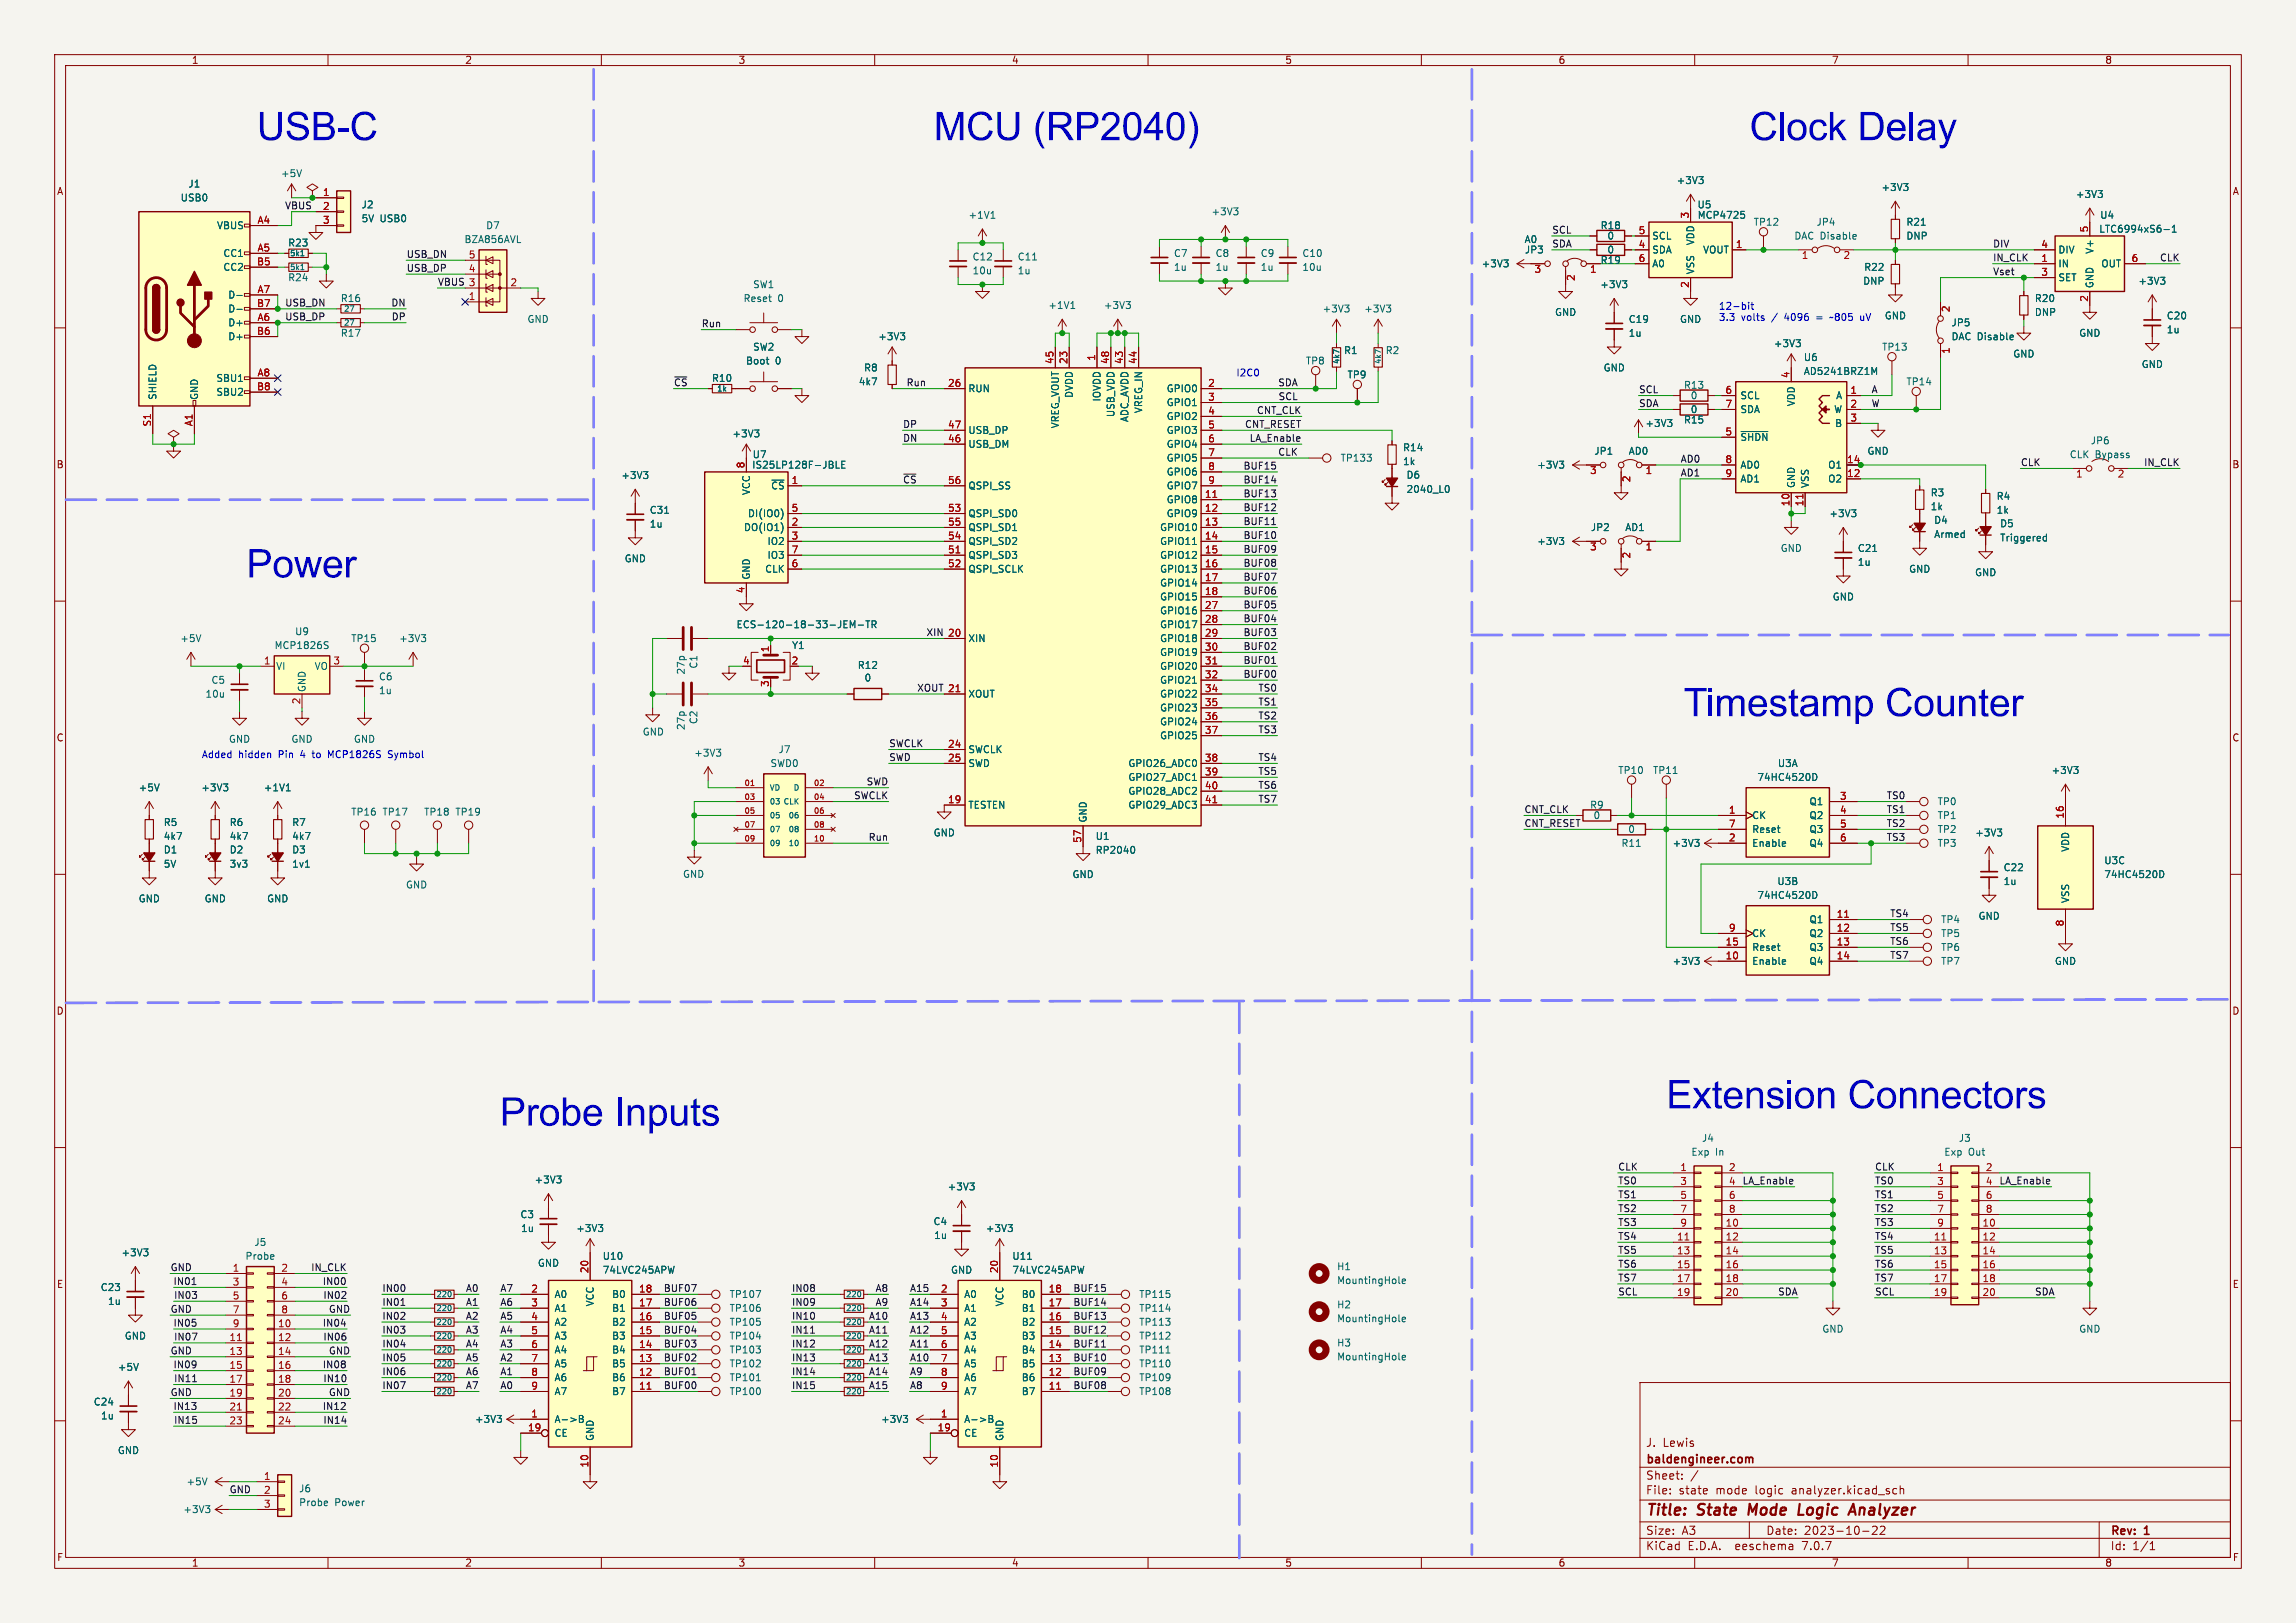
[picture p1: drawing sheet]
<svg xmlns="http://www.w3.org/2000/svg" width="420mm" height="297mm" viewBox="0 0 420 297" stroke-linecap="round" stroke-linejoin="round" font-family="sans-serif">
<defs><g id="words">
<g font-size="7.1" fill="#0000c2">
<text x="47" y="26.5">USB-C</text>
<text x="170.8" y="26.5">MCU (RP2040)</text>
<text x="320" y="26.5">Clock Delay</text>
<text x="45.1" y="106.5">Power</text>
<text x="308" y="131.9">Timestamp Counter</text>
<text x="304.8" y="203.7">Extension Connectors</text>
<text x="91.4" y="206.9">Probe Inputs</text>
</g>
<g font-size="2.8" fill="#840000">
<text x="301" y="277.9">Title:</text>
<text x="310.6" y="277.9">State</text>
<text x="320.7" y="277.9">Mode</text>
<text x="330.6" y="277.9">Logic</text>
<text x="340.9" y="277.9">Analyzer</text>
</g>
<g font-size="2.1" fill="#840000">
<text x="301" y="268.2">baldengineer.com</text>
<text x="301" y="265">J.</text>
<text x="304.1" y="265">Lewis</text>
<text x="301" y="273.7">File:</text>
<text x="301" y="271">Sheet:</text>
<text x="307.1" y="273.7">state</text>
<text x="313.9" y="273.7">mode</text>
<text x="321.2" y="273.7">logic</text>
<text x="328" y="273.7">analyzer.kicad_sch</text>
<text x="301" y="281.1">Size:</text>
<text x="307.6" y="281.1">A3</text>
<text x="323" y="281.1">Date:</text>
<text x="330" y="281.1">2023-10-22</text>
<text x="386" y="281.3">Rev:</text>
<text x="392.4" y="281.3">1</text>
<text x="301" y="283.9">KiCad</text>
<text x="308.7" y="283.9">E.D.A.</text>
<text x="317.6" y="283.9">eeschema</text>
<text x="330" y="283.9">7.0.7</text>
<text x="386" y="283.9">Id:</text>
<text x="390.1" y="283.9">1/1</text>
</g>
<g font-size="1.8" fill="#840000">
<text x="35" y="11.9">1</text>
<text x="85" y="11.9">2</text>
<text x="135" y="11.9">3</text>
<text x="185" y="11.9">4</text>
<text x="235" y="11.9">5</text>
<text x="285" y="11.9">6</text>
<text x="335" y="11.9">7</text>
<text x="385" y="11.9">8</text>
<text x="10.3" y="35.9">A</text>
<text x="408.3" y="35.9">A</text>
<text x="10.3" y="85.9">B</text>
<text x="408.2" y="85.9">B</text>
<text x="10.3" y="135.9">C</text>
<text x="408.2" y="135.9">C</text>
<text x="10.3" y="185.9">D</text>
<text x="408.2" y="185.9">D</text>
<text x="10.3" y="235.9">E</text>
<text x="408.3" y="235.9">E</text>
<text x="10.3" y="285.9">F</text>
<text x="35" y="286.9">1</text>
<text x="85" y="286.9">2</text>
<text x="135" y="286.9">3</text>
<text x="185" y="286.9">4</text>
<text x="235" y="286.9">5</text>
<text x="285" y="286.9">6</text>
<text x="335" y="286.9">7</text>
<text x="385" y="286.9">8</text>
<text x="408.3" y="285.9">F</text>
</g>
<g font-size="1.8" fill="#006464">
<text x="34.4" y="34.5">J1</text>
<text x="51.3" y="32.6">+5V</text>
<text x="306.6" y="33.9">+3V3</text>
<text x="344.1" y="35.2">+3V3</text>
<text x="32.9" y="37.1">USB0</text>
<text x="66" y="38.3">J2</text>
<text x="66" y="40.9">5V</text>
<text x="69.5" y="40.9">USB0</text>
<text x="177.1" y="40.2">+1V1</text>
<text x="221.5" y="39.6">+3V3</text>
<text x="310.4" y="38.3">U5</text>
<text x="310.4" y="40.2">MCP4725</text>
<text x="320.7" y="41.5">TP12</text>
<text x="332.2" y="41.5">JP4</text>
<text x="348.6" y="41.5">R21</text>
<text x="379.6" y="36.4">+3V3</text>
<text x="384.1" y="40.2">U4</text>
<text x="39.6" y="42.1">VBUS</text>
<text x="40.8" y="47.2">CC1</text>
<text x="52.6" y="45.3">R23</text>
<text x="84.9" y="44.7">BZA856AVL</text>
<text x="88.8" y="42.1">D7</text>
<text x="177.8" y="47.9">C12</text>
<text x="186.1" y="47.9">C11</text>
<text x="214.6" y="47.2">C7</text>
<text x="222.3" y="47.2">C8</text>
<text x="230.5" y="47.2">C9</text>
<text x="238.1" y="47.2">C10</text>
<text x="278.8" y="44.7">A0</text>
<text x="278.8" y="46.6">JP3</text>
<text x="292.7" y="42.1">R18</text>
<text x="293.9" y="46.6">0</text>
<text x="293.9" y="44">0</text>
<text x="302.1" y="46.6">SDA</text>
<text x="302.1" y="44">SCL</text>
<text x="310.1" y="45" transform="rotate(-90 310.1 45)">VDD</text>
<text x="311.4" y="46.6">VOUT</text>
<text x="328.1" y="44">DAC Disable</text>
<text x="348.6" y="44">DNP</text>
<text x="376.4" y="46.6">DIV</text>
<text x="383.1" y="46.6" transform="rotate(-90 383.1 46.6)">V+</text>
<text x="383.9" y="42.8">LTC6994xS6-1</text>
<text x="40.8" y="49.8">CC2</text>
<text x="52.6" y="51.7">R24</text>
<text x="137.7" y="52.9">SW1</text>
<text x="177.8" y="50.4">10u</text>
<text x="186.1" y="50.4">1u</text>
<text x="214.6" y="49.8">1u</text>
<text x="222.3" y="49.8">1u</text>
<text x="230.5" y="49.8">1u</text>
<text x="238.1" y="49.8">10u</text>
<text x="270.9" y="49.1">+3V3</text>
<text x="292.6" y="52.9">+3V3</text>
<text x="292.7" y="48.5">R19</text>
<text x="302.1" y="49.1">A0</text>
<text x="310.1" y="50.3" transform="rotate(-90 310.1 50.3)">VSS</text>
<text x="340.7" y="52.3">DNP</text>
<text x="340.9" y="49.8">R22</text>
<text x="376.4" y="49.1">IN</text>
<text x="376.4" y="51.7">SET</text>
<text x="383.1" y="52.8" transform="rotate(-90 383.1 52.8)">GND</text>
<text x="384.3" y="49.1">OUT</text>
<text x="391.1" y="52.3">+3V3</text>
<text x="41.7" y="59.9">D+</text>
<text x="41.7" y="54.8">D-</text>
<text x="41.7" y="57.4">D-</text>
<text x="62.2" y="55.5">R16</text>
<text x="96.4" y="59.3">GND</text>
<text x="135.9" y="55.5">Reset</text>
<text x="142.3" y="55.5">0</text>
<text x="191.7" y="56.7">+1V1</text>
<text x="201.8" y="56.7">+3V3</text>
<text x="241.8" y="57.4">+3V3</text>
<text x="249.5" y="57.4">+3V3</text>
<text x="284.3" y="58">GND</text>
<text x="297.8" y="59.3">C19</text>
<text x="307.2" y="59.3">GND</text>
<text x="344.7" y="58.6">GND</text>
<text x="356.9" y="59.9">JP5</text>
<text x="372.1" y="55.5">R20</text>
<text x="372.1" y="58">DNP</text>
<text x="396.3" y="58.7">C20</text>
<text x="41.7" y="62.5">D+</text>
<text x="62.2" y="61.8">R17</text>
<text x="137.7" y="64.4">SW2</text>
<text x="160.6" y="62.5">+3V3</text>
<text x="245.8" y="65">R1</text>
<text x="253.4" y="65">R2</text>
<text x="297.8" y="61.8">1u</text>
<text x="324.4" y="63.7">+3V3</text>
<text x="344.2" y="64.4">TP13</text>
<text x="356.9" y="62.5">DAC Disable</text>
<text x="368.2" y="65.6">GND</text>
<text x="380.2" y="61.8">GND</text>
<text x="396.3" y="61.2">1u</text>
<text x="39.5" y="70.1">SBU1</text>
<text x="130.1" y="70.1">R10</text>
<text x="136.4" y="66.9">Boot</text>
<text x="141.8" y="66.9">0</text>
<text x="157" y="70.7">4k7</text>
<text x="158" y="68.2">R8</text>
<text x="177" y="72">RUN</text>
<text x="213.3" y="72">GPIO0</text>
<text x="238.8" y="66.9">TP8</text>
<text x="246.4" y="69.4">TP9</text>
<text x="293.2" y="68.2">GND</text>
<text x="307.9" y="71.3">R13</text>
<text x="329.9" y="66.3">U6</text>
<text x="329.9" y="68.8">AD5241BRZ1M</text>
<text x="348.6" y="70.7">TP14</text>
<text x="391.7" y="67.5">GND</text>
<text x="28.8" y="73.3" transform="rotate(-90 28.8 73.3)">SHIELD</text>
<text x="36.4" y="73.3" transform="rotate(-90 36.4 73.3)">GND</text>
<text x="39.5" y="72.6">SBU2</text>
<text x="196.4" y="72.9" transform="rotate(-90 196.4 72.9)">DVDD</text>
<text x="201.5" y="73.6" transform="rotate(-90 201.5 73.6)">IOVDD</text>
<text x="204.1" y="76.4" transform="rotate(-90 204.1 76.4)">USB_VDD</text>
<text x="206.6" y="77.3" transform="rotate(-90 206.6 77.3)">ADC_AVDD</text>
<text x="209.1" y="75.7" transform="rotate(-90 209.1 75.7)">VREG_IN</text>
<text x="213.3" y="74.5">GPIO1</text>
<text x="213.3" y="77.1">GPIO2</text>
<text x="307.9" y="77.7">R15</text>
<text x="309.2" y="75.8">0</text>
<text x="309.2" y="73.3">0</text>
<text x="318.3" y="73.3">SCL</text>
<text x="318.3" y="75.8">SDA</text>
<text x="328.5" y="74.4" transform="rotate(-90 328.5 74.4)">VDD</text>
<text x="335.4" y="75.8">W</text>
<text x="335.8" y="73.3">A</text>
<text x="133.9" y="80.2">+3V3</text>
<text x="177" y="82.1">USB_DM</text>
<text x="177" y="79.6">USB_DP</text>
<text x="193.9" y="78.5" transform="rotate(-90 193.9 78.5)">VREG_VOUT</text>
<text x="213.3" y="79.6">GPIO3</text>
<text x="213.3" y="82.1">GPIO4</text>
<text x="256.6" y="82.8">R14</text>
<text x="291.5" y="83.4">JP1</text>
<text x="297.8" y="83.4">AD0</text>
<text x="300.9" y="78.3">+3V3</text>
<text x="318.3" y="80.9">~{SHDN}</text>
<text x="335.6" y="78.3">B</text>
<text x="341.5" y="83.4">GND</text>
<text x="382.3" y="81.5">JP6</text>
<text x="113.6" y="87.9">+3V3</text>
<text x="137.5" y="86">IS25LP128F-JBLE</text>
<text x="137.6" y="84">U7</text>
<text x="141" y="89.8">~{CS}</text>
<text x="177" y="89.8">QSPI_SS</text>
<text x="213.3" y="84.7">GPIO5</text>
<text x="213.3" y="87.2">GPIO6</text>
<text x="213.3" y="89.8">GPIO7</text>
<text x="245.1" y="84.7">TP133</text>
<text x="256.6" y="85.3">1k</text>
<text x="257.2" y="87.8">D6</text>
<text x="281.1" y="86">+3V3</text>
<text x="318.3" y="86">AD0</text>
<text x="318.3" y="88.5">AD1</text>
<text x="328.5" y="89.4" transform="rotate(-90 328.5 89.4)">GND</text>
<text x="331.1" y="89.4" transform="rotate(-90 331.1 89.4)">VSS</text>
<text x="334.3" y="88.5">O2</text>
<text x="334.3" y="86">O1</text>
<text x="378.5" y="84">CLK</text>
<text x="383.2" y="84">Bypass</text>
<text x="118.8" y="94.2">C31</text>
<text x="136.7" y="94.8">DI(IO0)</text>
<text x="137.4" y="90.7" transform="rotate(-90 137.4 90.7)">VCC</text>
<text x="177" y="94.8">QSPI_SD0</text>
<text x="213.3" y="92.3">GPIO8</text>
<text x="213.3" y="94.8">GPIO9</text>
<text x="257.2" y="90.4">2040_L0</text>
<text x="334.5" y="94.8">+3V3</text>
<text x="353.1" y="91">R3</text>
<text x="353.1" y="93.6">1k</text>
<text x="365.1" y="91.7">R4</text>
<text x="365.1" y="94.2">1k</text>
<text x="118.8" y="96.8">1u</text>
<text x="136" y="97.4">DO(IO1)</text>
<text x="140.3" y="99.9">IO2</text>
<text x="177" y="99.9">QSPI_SD2</text>
<text x="177" y="97.4">QSPI_SD1</text>
<text x="212.1" y="97.4">GPIO10</text>
<text x="212.1" y="99.9">GPIO11</text>
<text x="281.1" y="99.9">+3V3</text>
<text x="290.9" y="97.4">JP2</text>
<text x="297.2" y="97.4">AD1</text>
<text x="325.6" y="101.2">GND</text>
<text x="339.7" y="101.2">C21</text>
<text x="353.7" y="96.1">D4</text>
<text x="353.7" y="98.7">Armed</text>
<text x="365.8" y="96.7">D5</text>
<text x="365.8" y="99.3">Triggered</text>
<text x="114.2" y="103.1">GND</text>
<text x="137.4" y="106.2" transform="rotate(-90 137.4 106.2)">GND</text>
<text x="139.9" y="105">CLK</text>
<text x="140.3" y="102.5">IO3</text>
<text x="177" y="102.5">QSPI_SD3</text>
<text x="177" y="105">QSPI_SCLK</text>
<text x="212.1" y="102.5">GPIO12</text>
<text x="212.1" y="105">GPIO13</text>
<text x="212.1" y="107.5">GPIO14</text>
<text x="339.7" y="103.7">1u</text>
<text x="349.1" y="105">GND</text>
<text x="361.2" y="105.6">GND</text>
<text x="212.1" y="110.1">GPIO15</text>
<text x="212.1" y="112.6">GPIO16</text>
<text x="335.1" y="110.1">GND</text>
<text x="32.9" y="117.7">+5V</text>
<text x="50.1" y="119">MCP1826S</text>
<text x="53.9" y="116.4">U9</text>
<text x="64.1" y="117.7">TP15</text>
<text x="72.9" y="117.7">+3V3</text>
<text x="134.6" y="115.2">ECS-120-18-33-JEM-TR</text>
<text x="144.8" y="119">Y1</text>
<text x="177" y="117.7">XIN</text>
<text x="212.1" y="115.2">GPIO17</text>
<text x="212.1" y="117.7">GPIO18</text>
<text x="38.6" y="125.3">C5</text>
<text x="50.4" y="122.8">VI</text>
<text x="57.4" y="122.8">VO</text>
<text x="69.2" y="124.7">C6</text>
<text x="125.5" y="123.5" transform="rotate(-90 125.5 123.5)">27p</text>
<text x="127.8" y="122.5" transform="rotate(-90 127.8 122.5)">C1</text>
<text x="156.8" y="122.6">R12</text>
<text x="158" y="124.9">0</text>
<text x="212.1" y="120.2">GPIO19</text>
<text x="212.1" y="122.8">GPIO20</text>
<text x="212.1" y="125.3">GPIO21</text>
<text x="37.5" y="127.9">10u</text>
<text x="56.1" y="126.7" transform="rotate(-90 56.1 126.7)">GND</text>
<text x="69.2" y="127.2">1u</text>
<text x="177" y="127.9">XOUT</text>
<text x="212.1" y="127.9">GPIO22</text>
<text x="212.1" y="130.4">GPIO23</text>
<text x="41.8" y="136.1">GND</text>
<text x="53.2" y="136.1">GND</text>
<text x="64.6" y="136.1">GND</text>
<text x="117.5" y="134.8">GND</text>
<text x="125.5" y="133.7" transform="rotate(-90 125.5 133.7)">27p</text>
<text x="127.8" y="132.6" transform="rotate(-90 127.8 132.6)">C2</text>
<text x="212.1" y="132.9">GPIO24</text>
<text x="212.1" y="135.5">GPIO25</text>
<text x="126.9" y="138.7">+3V3</text>
<text x="140.8" y="140.6">SWD0</text>
<text x="142.3" y="138">J7</text>
<text x="177" y="138">SWCLK</text>
<text x="177" y="140.6">SWD</text>
<text x="206.3" y="140.6">GPIO26_ADC0</text>
<text x="206.3" y="143.1">GPIO27_ADC1</text>
<text x="295.9" y="141.8">TP10</text>
<text x="302.3" y="141.8">TP11</text>
<text x="321.4" y="143.1">74HC4520D</text>
<text x="325.1" y="140.6">U3A</text>
<text x="375.2" y="141.8">+3V3</text>
<text x="25.3" y="145">+5V</text>
<text x="36.7" y="145">+3V3</text>
<text x="48.2" y="145">+1V1</text>
<text x="64.1" y="149.5">TP16</text>
<text x="69.9" y="149.5">TP17</text>
<text x="77.5" y="149.5">TP18</text>
<text x="83.2" y="149.5">TP19</text>
<text x="177" y="148.2">TESTEN</text>
<text x="206.3" y="145.6">GPIO28_ADC2</text>
<text x="206.3" y="148.2">GPIO29_ADC3</text>
<text x="290.8" y="148.2">R9</text>
<text x="330.9" y="147.5">Q1</text>
<text x="354.3" y="147.5">TP0</text>
<text x="29.9" y="151.4">R5</text>
<text x="29.9" y="153.9">4k7</text>
<text x="41.9" y="151.4">R6</text>
<text x="41.9" y="153.9">4k7</text>
<text x="53.3" y="151.4">R7</text>
<text x="53.3" y="153.9">4k7</text>
<text x="170.7" y="153.3">GND</text>
<text x="199" y="150.6" transform="rotate(-90 199 150.6)">GND</text>
<text x="200.3" y="153.9">U1</text>
<text x="291.4" y="150.1">0</text>
<text x="296.5" y="155.2">R11</text>
<text x="297.7" y="152.6">0</text>
<text x="305.9" y="155.2">+3V3</text>
<text x="320.4" y="150.1">CK</text>
<text x="320.4" y="155.2">Enable</text>
<text x="320.4" y="152.6">Reset</text>
<text x="330.9" y="150.1">Q2</text>
<text x="330.9" y="152.6">Q3</text>
<text x="330.9" y="155.2">Q4</text>
<text x="354.3" y="152.6">TP2</text>
<text x="354.3" y="150.1">TP1</text>
<text x="354.3" y="155.2">TP3</text>
<text x="361.2" y="153.3">+3V3</text>
<text x="378.7" y="156" transform="rotate(-90 378.7 156)">VDD</text>
<text x="29.9" y="156.4">D1</text>
<text x="29.9" y="159">5V</text>
<text x="41.9" y="156.4">D2</text>
<text x="41.9" y="159">3v3</text>
<text x="53.3" y="156.4">D3</text>
<text x="53.3" y="159">1v1</text>
<text x="124.8" y="160.8">GND</text>
<text x="196.1" y="160.9">GND</text>
<text x="200.3" y="156.4">RP2040</text>
<text x="366.4" y="159.6">C22</text>
<text x="384.8" y="158.3">U3C</text>
<text x="384.8" y="160.9">74HC4520D</text>
<text x="25.3" y="165.3">GND</text>
<text x="37.3" y="165.3">GND</text>
<text x="48.8" y="165.3">GND</text>
<text x="74.2" y="162.8">GND</text>
<text x="321.4" y="164.7">74HC4520D</text>
<text x="325" y="162.2">U3B</text>
<text x="366.4" y="162.2">1u</text>
<text x="378.7" y="165.4" transform="rotate(-90 378.7 165.4)">VSS</text>
<text x="320.4" y="171.7">CK</text>
<text x="330.9" y="169.1">Q1</text>
<text x="330.9" y="171.7">Q2</text>
<text x="355" y="171.7">TP5</text>
<text x="355" y="169.1">TP4</text>
<text x="361.8" y="168.5">GND</text>
<text x="305.9" y="176.8">+3V3</text>
<text x="320.4" y="176.8">Enable</text>
<text x="320.4" y="174.2">Reset</text>
<text x="330.9" y="174.2">Q3</text>
<text x="330.9" y="176.8">Q4</text>
<text x="355" y="176.8">TP7</text>
<text x="355" y="174.2">TP6</text>
<text x="375.8" y="176.8">GND</text>
<text x="311.2" y="209.1">J4</text>
<text x="358.2" y="209.1">J3</text>
<text x="309.3" y="211.7">Exp</text>
<text x="313.8" y="211.7">In</text>
<text x="355.6" y="211.7">Exp</text>
<text x="360.1" y="211.7">Out</text>
<text x="97.7" y="216.8">+3V3</text>
<text x="173.3" y="218">+3V3</text>
<text x="95.1" y="223.1">C3</text>
<text x="95.2" y="225.7">1u</text>
<text x="105.3" y="225.7">+3V3</text>
<text x="170.7" y="224.4">C4</text>
<text x="170.8" y="226.9">1u</text>
<text x="180.2" y="225.7">+3V3</text>
<text x="22.1" y="230.1">+3V3</text>
<text x="44.8" y="230.7">Probe</text>
<text x="46.4" y="228.2">J5</text>
<text x="98.3" y="232">GND</text>
<text x="110.2" y="230.7">U10</text>
<text x="110.2" y="233.3">74LVC245APW</text>
<text x="173.9" y="233.3">GND</text>
<text x="185.1" y="230.7">U11</text>
<text x="185.1" y="233.3">74LVC245APW</text>
<text x="244.5" y="232.6">H1</text>
<text x="18.3" y="236.5">C23</text>
<text x="19.7" y="239">1u</text>
<text x="101.3" y="237.7">A0</text>
<text x="108.8" y="239.2" transform="rotate(-90 108.8 239.2)">VCC</text>
<text x="111.9" y="237.7">B0</text>
<text x="133.4" y="237.7">TP107</text>
<text x="176.3" y="237.7">A0</text>
<text x="183.7" y="239.2" transform="rotate(-90 183.7 239.2)">VCC</text>
<text x="186.8" y="237.7">B0</text>
<text x="208.3" y="237.7">TP115</text>
<text x="244.5" y="235.2">MountingHole</text>
<text x="244.5" y="239.6">H2</text>
<text x="22.7" y="245.3">GND</text>
<text x="101.3" y="240.3">A1</text>
<text x="101.3" y="242.8">A2</text>
<text x="101.3" y="245.3">A3</text>
<text x="111.9" y="245.3">B3</text>
<text x="111.9" y="242.8">B2</text>
<text x="111.9" y="240.3">B1</text>
<text x="133.4" y="245.3">TP104</text>
<text x="133.4" y="242.8">TP105</text>
<text x="133.4" y="240.3">TP106</text>
<text x="176.3" y="240.3">A1</text>
<text x="176.3" y="242.8">A2</text>
<text x="176.3" y="245.3">A3</text>
<text x="186.8" y="245.3">B3</text>
<text x="186.8" y="242.8">B2</text>
<text x="186.8" y="240.3">B1</text>
<text x="208.3" y="240.3">TP114</text>
<text x="208.3" y="245.3">TP112</text>
<text x="208.3" y="242.8">TP113</text>
<text x="244.5" y="242.2">MountingHole</text>
<text x="333.2" y="244.1">GND</text>
<text x="380.2" y="244.1">GND</text>
<text x="21.5" y="251.1">+5V</text>
<text x="101.3" y="247.9">A4</text>
<text x="101.3" y="250.4">A5</text>
<text x="111.9" y="250.4">B5</text>
<text x="111.9" y="247.9">B4</text>
<text x="133.4" y="250.4">TP102</text>
<text x="133.4" y="247.9">TP103</text>
<text x="176.3" y="247.9">A4</text>
<text x="176.3" y="250.4">A5</text>
<text x="186.8" y="250.4">B5</text>
<text x="186.8" y="247.9">B4</text>
<text x="208.3" y="247.9">TP111</text>
<text x="208.3" y="250.4">TP110</text>
<text x="244.5" y="246.6">H3</text>
<text x="244.5" y="249.1">MountingHole</text>
<text x="17.1" y="257.4">C24</text>
<text x="101.3" y="253">A6</text>
<text x="101.3" y="255.5">A7</text>
<text x="111.9" y="255.5">B7</text>
<text x="111.9" y="253">B6</text>
<text x="133.4" y="253">TP101</text>
<text x="133.4" y="255.5">TP100</text>
<text x="176.3" y="253">A6</text>
<text x="176.3" y="255.5">A7</text>
<text x="186.8" y="255.5">B7</text>
<text x="186.8" y="253">B6</text>
<text x="208.3" y="255.5">TP108</text>
<text x="208.3" y="253">TP109</text>
<text x="18.4" y="259.9">1u</text>
<text x="86.8" y="260.6">+3V3</text>
<text x="101.3" y="260.6">A-&gt;B</text>
<text x="101.3" y="263.1">CE</text>
<text x="108.8" y="263.8" transform="rotate(-90 108.8 263.8)">GND</text>
<text x="161.1" y="260.6">+3V3</text>
<text x="176.3" y="260.6">A-&gt;B</text>
<text x="176.3" y="263.1">CE</text>
<text x="183.7" y="263.8" transform="rotate(-90 183.7 263.8)">GND</text>
<text x="21.5" y="266.3">GND</text>
<text x="34" y="272">+5V</text>
<text x="54.6" y="273.3">J6</text>
<text x="54.6" y="275.8">Probe</text>
<text x="61.2" y="275.8">Power</text>
<text x="33.4" y="277.1">+3V3</text>
</g>
<g font-size="1.8" fill="#a90000">
<text x="59" y="35.9">1</text>
<text x="47" y="41">A4</text>
<text x="59" y="38.5">2</text>
<text x="59" y="41">3</text>
<text x="309" y="40.1" transform="rotate(-90 309 40.1)">3</text>
<text x="47" y="46.1">A5</text>
<text x="85.7" y="47.4">5</text>
<text x="299.6" y="45.5">4</text>
<text x="299.6" y="42.9">5</text>
<text x="317.4" y="45.5">1</text>
<text x="329.5" y="47.7">1</text>
<text x="337.1" y="47.7">2</text>
<text x="373.3" y="45.5">4</text>
<text x="382" y="42.6" transform="rotate(-90 382 42.6)">5</text>
<text x="46.9" y="48.6">B5</text>
<text x="47" y="53.7">A7</text>
<text x="85.7" y="49.9">4</text>
<text x="93.3" y="52.5">2</text>
<text x="280.6" y="50.2">3</text>
<text x="288.4" y="51.5" transform="rotate(-90 288.4 51.5)">2</text>
<text x="290.8" y="50.2">1</text>
<text x="299.6" y="48">6</text>
<text x="309" y="52.8" transform="rotate(-90 309 52.8)">2</text>
<text x="373.3" y="48">1</text>
<text x="373.3" y="50.5">3</text>
<text x="389.8" y="48">6</text>
<text x="46.9" y="56.3">B7</text>
<text x="47" y="58.8">A6</text>
<text x="85.7" y="55">1</text>
<text x="356.9" y="57.2" transform="rotate(-90 356.9 57.2)">2</text>
<text x="382" y="55.3" transform="rotate(-90 382 55.3)">2</text>
<text x="46.9" y="61.3">B6</text>
<text x="356.9" y="64.8" transform="rotate(-90 356.9 64.8)">1</text>
<text x="46.9" y="71.5">B8</text>
<text x="47" y="69">A8</text>
<text x="173.3" y="70.9">26</text>
<text x="192.8" y="66.7" transform="rotate(-90 192.8 66.7)">45</text>
<text x="195.3" y="66.7" transform="rotate(-90 195.3 66.7)">23</text>
<text x="200.4" y="66.1" transform="rotate(-90 200.4 66.1)">1</text>
<text x="202.9" y="66.7" transform="rotate(-90 202.9 66.7)">48</text>
<text x="205.5" y="66.7" transform="rotate(-90 205.5 66.7)">43</text>
<text x="208" y="66.7" transform="rotate(-90 208 66.7)">44</text>
<text x="220.9" y="70.9">2</text>
<text x="327.4" y="69.3" transform="rotate(-90 327.4 69.3)">4</text>
<text x="220.9" y="73.4">3</text>
<text x="220.9" y="75.9">4</text>
<text x="315.5" y="72.1">6</text>
<text x="315.5" y="74.7">7</text>
<text x="338.4" y="72.1">1</text>
<text x="338.4" y="74.7">2</text>
<text x="338.4" y="77.2">3</text>
<text x="27.7" y="78.1" transform="rotate(-90 27.7 78.1)">S1</text>
<text x="35.3" y="78.1" transform="rotate(-90 35.3 78.1)">A1</text>
<text x="173.3" y="81">46</text>
<text x="173.3" y="78.5">47</text>
<text x="220.9" y="78.5">5</text>
<text x="220.9" y="81">6</text>
<text x="220.9" y="83.6">7</text>
<text x="315.5" y="79.8">5</text>
<text x="136.3" y="85.8" transform="rotate(-90 136.3 85.8)">8</text>
<text x="144.7" y="88.6">1</text>
<text x="173.3" y="88.6">56</text>
<text x="220.9" y="86.1">8</text>
<text x="220.9" y="88.6">9</text>
<text x="290.8" y="87.1">3</text>
<text x="298.5" y="88.3" transform="rotate(-90 298.5 88.3)">2</text>
<text x="300.9" y="87.1">1</text>
<text x="315.5" y="84.8">8</text>
<text x="315.5" y="87.4">9</text>
<text x="337.8" y="87.4">12</text>
<text x="337.8" y="84.8">14</text>
<text x="379.7" y="87.7">1</text>
<text x="387.3" y="87.7">2</text>
<text x="144.7" y="93.7">5</text>
<text x="173.3" y="93.7">53</text>
<text x="220.3" y="91.2">11</text>
<text x="220.3" y="93.7">12</text>
<text x="327.4" y="92.8" transform="rotate(-90 327.4 92.8)">10</text>
<text x="329.9" y="92.8" transform="rotate(-90 329.9 92.8)">11</text>
<text x="144.7" y="96.3">2</text>
<text x="144.7" y="98.8">3</text>
<text x="144.7" y="101.3">7</text>
<text x="173.3" y="101.3">51</text>
<text x="173.3" y="98.8">54</text>
<text x="173.3" y="96.3">55</text>
<text x="220.3" y="96.3">13</text>
<text x="220.3" y="98.8">14</text>
<text x="220.3" y="101.3">15</text>
<text x="290.8" y="101">3</text>
<text x="300.9" y="101">1</text>
<text x="144.7" y="103.9">6</text>
<text x="173.3" y="103.9">52</text>
<text x="220.3" y="103.9">16</text>
<text x="220.3" y="106.4">17</text>
<text x="298.5" y="102.3" transform="rotate(-90 298.5 102.3)">2</text>
<text x="136.3" y="108.7" transform="rotate(-90 136.3 108.7)">4</text>
<text x="220.3" y="109">18</text>
<text x="220.3" y="111.5">27</text>
<text x="140.7" y="119.5" transform="rotate(-90 140.7 119.5)">1</text>
<text x="173.3" y="116.6">20</text>
<text x="220.3" y="114">28</text>
<text x="220.3" y="116.6">29</text>
<text x="220.3" y="119.1">30</text>
<text x="48.2" y="121.7">1</text>
<text x="60.9" y="121.7">3</text>
<text x="135.8" y="121.7">4</text>
<text x="140.7" y="125.8" transform="rotate(-90 140.7 125.8)">3</text>
<text x="144.7" y="121.7">2</text>
<text x="220.3" y="121.7">31</text>
<text x="220.3" y="124.2">32</text>
<text x="55" y="129" transform="rotate(-90 55 129)">2</text>
<text x="173.3" y="126.7">21</text>
<text x="220.3" y="126.7">34</text>
<text x="220.3" y="129.3">35</text>
<text x="220.3" y="131.8">36</text>
<text x="173.3" y="136.9">24</text>
<text x="220.3" y="134.4">37</text>
<text x="173.3" y="139.4">25</text>
<text x="220.3" y="139.4">38</text>
<text x="220.3" y="142">39</text>
<text x="173.3" y="147.1">19</text>
<text x="220.3" y="144.5">40</text>
<text x="220.3" y="147.1">41</text>
<text x="316.2" y="149">1</text>
<text x="336.5" y="146.4">3</text>
<text x="336.5" y="149">4</text>
<text x="377.6" y="149.9" transform="rotate(-90 377.6 149.9)">16</text>
<text x="197.9" y="154.3" transform="rotate(-90 197.9 154.3)">57</text>
<text x="316.2" y="154.1">2</text>
<text x="316.2" y="151.5">7</text>
<text x="336.5" y="151.5">5</text>
<text x="336.5" y="154.1">6</text>
<text x="315.6" y="173.1">15</text>
<text x="316.2" y="170.6">9</text>
<text x="335.9" y="168">11</text>
<text x="335.9" y="170.6">12</text>
<text x="335.9" y="173.1">13</text>
<text x="377.6" y="169.6" transform="rotate(-90 377.6 169.6)">8</text>
<text x="315.6" y="175.6">10</text>
<text x="335.9" y="175.6">14</text>
<text x="307.3" y="214.4">1</text>
<text x="316.2" y="214.4">2</text>
<text x="354.3" y="214.4">1</text>
<text x="363.1" y="214.4">2</text>
<text x="307.3" y="216.9">3</text>
<text x="307.3" y="219.5">5</text>
<text x="307.3" y="222">7</text>
<text x="316.2" y="216.9">4</text>
<text x="316.2" y="219.5">6</text>
<text x="316.2" y="222">8</text>
<text x="354.3" y="216.9">3</text>
<text x="354.3" y="219.5">5</text>
<text x="354.3" y="222">7</text>
<text x="363.1" y="216.9">4</text>
<text x="363.1" y="219.5">6</text>
<text x="363.1" y="222">8</text>
<text x="306.7" y="227.1">11</text>
<text x="307.3" y="224.5">9</text>
<text x="315.6" y="224.5">10</text>
<text x="315.6" y="227.1">12</text>
<text x="353.7" y="227.1">11</text>
<text x="354.3" y="224.5">9</text>
<text x="362.5" y="224.5">10</text>
<text x="362.5" y="227.1">12</text>
<text x="42.5" y="232.8">1</text>
<text x="51.4" y="232.8">2</text>
<text x="107.7" y="233.1" transform="rotate(-90 107.7 233.1)">20</text>
<text x="182.6" y="233.1" transform="rotate(-90 182.6 233.1)">20</text>
<text x="306.7" y="229.6">13</text>
<text x="306.7" y="232.2">15</text>
<text x="315.6" y="229.6">14</text>
<text x="315.6" y="232.2">16</text>
<text x="353.7" y="229.6">13</text>
<text x="353.7" y="232.2">15</text>
<text x="362.5" y="229.6">14</text>
<text x="362.5" y="232.2">16</text>
<text x="42.5" y="235.3">3</text>
<text x="42.5" y="237.9">5</text>
<text x="51.4" y="235.3">4</text>
<text x="51.4" y="237.9">6</text>
<text x="97.1" y="236.6">2</text>
<text x="97.1" y="239.1">3</text>
<text x="116.8" y="239.1">17</text>
<text x="116.8" y="236.6">18</text>
<text x="172" y="236.6">2</text>
<text x="172" y="239.1">3</text>
<text x="191.7" y="239.1">17</text>
<text x="191.7" y="236.6">18</text>
<text x="306.7" y="234.7">17</text>
<text x="306.7" y="237.2">19</text>
<text x="315.6" y="234.7">18</text>
<text x="315.6" y="237.2">20</text>
<text x="353.7" y="234.7">17</text>
<text x="353.7" y="237.2">19</text>
<text x="362.5" y="234.7">18</text>
<text x="362.5" y="237.2">20</text>
<text x="41.9" y="245.5">11</text>
<text x="42.5" y="240.4">7</text>
<text x="42.5" y="243">9</text>
<text x="50.8" y="243">10</text>
<text x="50.8" y="245.5">12</text>
<text x="51.4" y="240.4">8</text>
<text x="97.1" y="241.7">4</text>
<text x="97.1" y="244.2">5</text>
<text x="116.8" y="244.2">15</text>
<text x="116.8" y="241.7">16</text>
<text x="172" y="241.7">4</text>
<text x="172" y="244.2">5</text>
<text x="191.7" y="244.2">15</text>
<text x="191.7" y="241.7">16</text>
<text x="41.9" y="248">13</text>
<text x="41.9" y="250.6">15</text>
<text x="50.8" y="248">14</text>
<text x="50.8" y="250.6">16</text>
<text x="97.1" y="246.8">6</text>
<text x="97.1" y="249.3">7</text>
<text x="97.1" y="251.8">8</text>
<text x="116.8" y="251.8">12</text>
<text x="116.8" y="249.3">13</text>
<text x="116.8" y="246.8">14</text>
<text x="172" y="246.8">6</text>
<text x="172" y="249.3">7</text>
<text x="172" y="251.8">8</text>
<text x="191.7" y="251.8">12</text>
<text x="191.7" y="249.3">13</text>
<text x="191.7" y="246.8">14</text>
<text x="41.9" y="253.1">17</text>
<text x="41.9" y="255.7">19</text>
<text x="50.8" y="253.1">18</text>
<text x="50.8" y="255.7">20</text>
<text x="97.1" y="254.4">9</text>
<text x="116.8" y="254.4">11</text>
<text x="172" y="254.4">9</text>
<text x="191.7" y="254.4">11</text>
<text x="41.9" y="258.2">21</text>
<text x="41.9" y="260.7">23</text>
<text x="50.8" y="258.2">22</text>
<text x="50.8" y="260.7">24</text>
<text x="96.5" y="262">19</text>
<text x="97.1" y="259.5">1</text>
<text x="171.4" y="262">19</text>
<text x="172" y="259.5">1</text>
<text x="107.7" y="268.6" transform="rotate(-90 107.7 268.6)">10</text>
<text x="182.6" y="268.6" transform="rotate(-90 182.6 268.6)">10</text>
<text x="48.2" y="270.9">1</text>
<text x="48.2" y="273.4">2</text>
<text x="48.2" y="276">3</text>
</g>
<g font-size="1.8" fill="#0f0f0f">
<text x="52" y="38.4">VBUS</text>
<text x="74.3" y="47.3">USB_DN</text>
<text x="283.8" y="45.4">SDA</text>
<text x="283.8" y="42.8">SCL</text>
<text x="364.5" y="45.4">DIV</text>
<text x="364.5" y="47.9">IN_CLK</text>
<text x="395" y="47.9">CLK</text>
<text x="74.3" y="49.8">USB_DP</text>
<text x="80" y="52.4">VBUS 3</text>
<text x="364.5" y="50.5">Vset</text>
<text x="52.1" y="56.2">USB_DN</text>
<text x="52.1" y="58.7">USB_DP</text>
<text x="71.5" y="56.2">DN</text>
<text x="71.6" y="58.7">DP</text>
<text x="128.3" y="60">Run</text>
<text x="123.2" y="70.8">~{CS}</text>
<text x="165.7" y="70.8">Run</text>
<text x="233.7" y="70.8">SDA</text>
<text x="229.8" y="75.9">CNT_CLK</text>
<text x="233.8" y="73.3">SCL</text>
<text x="299.7" y="74.6">SDA</text>
<text x="299.7" y="72">SCL</text>
<text x="342.3" y="72">A</text>
<text x="342.3" y="74.6">W</text>
<text x="165.1" y="80.9">DN</text>
<text x="165.1" y="78.4">DP</text>
<text x="227.6" y="78.4">CNT_RESET</text>
<text x="228.5" y="80.9">LA_Enable</text>
<text x="233.7" y="83.5">CLK</text>
<text x="165.1" y="88.6">~{CS}</text>
<text x="227.4" y="88.6">BUF14</text>
<text x="227.4" y="86">BUF15</text>
<text x="307.3" y="87.3">AD1</text>
<text x="307.3" y="84.7">AD0</text>
<text x="369.6" y="85.4">CLK</text>
<text x="392.1" y="85.4">IN_CLK</text>
<text x="227.4" y="93.6">BUF12</text>
<text x="227.4" y="91.1">BUF13</text>
<text x="227.4" y="98.7">BUF10</text>
<text x="227.4" y="101.3">BUF09</text>
<text x="227.4" y="96.2">BUF11</text>
<text x="227.4" y="103.8">BUF08</text>
<text x="227.4" y="106.3">BUF07</text>
<text x="227.4" y="111.4">BUF05</text>
<text x="227.4" y="114">BUF04</text>
<text x="227.4" y="108.9">BUF06</text>
<text x="169.4" y="116.5">XIN 20</text>
<text x="227.4" y="119">BUF02</text>
<text x="227.4" y="116.5">BUF03</text>
<text x="227.4" y="124.1">BUF00</text>
<text x="227.4" y="121.6">BUF01</text>
<text x="167.7" y="126.7">XOUT 21</text>
<text x="230.1" y="129.2">TS1</text>
<text x="230.1" y="131.7">TS2</text>
<text x="230.1" y="126.7">TS0</text>
<text x="162.6" y="136.8">SWCLK</text>
<text x="230.1" y="134.3">TS3</text>
<text x="158.4" y="143.8">SWD</text>
<text x="162.6" y="139.4">SWD</text>
<text x="230.1" y="139.4">TS4</text>
<text x="230.1" y="141.9">TS5</text>
<text x="156.1" y="146.3">SWCLK</text>
<text x="230.1" y="147">TS7</text>
<text x="230.1" y="144.4">TS6</text>
<text x="278.8" y="148.9">CNT_CLK</text>
<text x="345" y="146.3">TS0</text>
<text x="345" y="148.9">TS1</text>
<text x="158.8" y="154">Run</text>
<text x="278.8" y="151.4">CNT_RESET</text>
<text x="345" y="151.4">TS2</text>
<text x="345" y="154">TS3</text>
<text x="345.7" y="167.9">TS4</text>
<text x="345.7" y="170.5">TS5</text>
<text x="345.7" y="173">TS6</text>
<text x="345.7" y="175.5">TS7</text>
<text x="295.9" y="214.3">CLK</text>
<text x="342.9" y="214.3">CLK</text>
<text x="295.9" y="219.4">TS1</text>
<text x="295.9" y="216.8">TS0</text>
<text x="295.9" y="221.9">TS2</text>
<text x="318.7" y="216.8">LA_Enable</text>
<text x="342.9" y="216.8">TS0</text>
<text x="342.9" y="219.4">TS1</text>
<text x="342.9" y="221.9">TS2</text>
<text x="365.6" y="216.8">LA_Enable</text>
<text x="295.9" y="227">TS4</text>
<text x="295.9" y="224.4">TS3</text>
<text x="342.9" y="227">TS4</text>
<text x="342.9" y="224.4">TS3</text>
<text x="31.1" y="232.7">GND</text>
<text x="56.8" y="232.7">IN_CLK</text>
<text x="295.9" y="232.1">TS6</text>
<text x="295.9" y="229.5">TS5</text>
<text x="342.9" y="229.5">TS5</text>
<text x="342.9" y="232.1">TS6</text>
<text x="31.6" y="235.2">IN01</text>
<text x="31.7" y="237.8">IN03</text>
<text x="58.9" y="235.2">IN00</text>
<text x="59.1" y="237.8">IN02</text>
<text x="69.8" y="239">IN01</text>
<text x="69.8" y="236.5">IN00</text>
<text x="85.1" y="236.5">A0</text>
<text x="85.1" y="239">A1</text>
<text x="91.4" y="239">A6</text>
<text x="91.4" y="236.5">A7</text>
<text x="121.3" y="236.5">BUF07</text>
<text x="121.3" y="239">BUF06</text>
<text x="144.8" y="239">IN09</text>
<text x="144.8" y="236.5">IN08</text>
<text x="160.1" y="236.5">A8</text>
<text x="160.1" y="239">A9</text>
<text x="166.4" y="239">A14</text>
<text x="166.4" y="236.5">A15</text>
<text x="196.3" y="239">BUF14</text>
<text x="196.3" y="236.5">BUF15</text>
<text x="295.9" y="234.6">TS7</text>
<text x="295.9" y="237.1">SCL</text>
<text x="325.2" y="237.1">SDA</text>
<text x="342.9" y="237.1">SCL</text>
<text x="342.9" y="234.6">TS7</text>
<text x="372.1" y="237.1">SDA</text>
<text x="31.1" y="240.3">GND</text>
<text x="31.6" y="242.9">IN05</text>
<text x="31.7" y="245.4">IN07</text>
<text x="58.9" y="242.9">IN04</text>
<text x="59.1" y="245.4">IN06</text>
<text x="60.1" y="240.3">GND</text>
<text x="69.8" y="241.6">IN02</text>
<text x="69.8" y="244.1">IN03</text>
<text x="85.1" y="244.1">A3</text>
<text x="85.1" y="241.6">A2</text>
<text x="91.4" y="244.1">A4</text>
<text x="91.4" y="241.6">A5</text>
<text x="121.3" y="241.6">BUF05</text>
<text x="121.3" y="244.1">BUF04</text>
<text x="144.8" y="244.1">IN11</text>
<text x="144.8" y="241.6">IN10</text>
<text x="158.8" y="244.1">A11</text>
<text x="158.8" y="241.6">A10</text>
<text x="166.4" y="241.6">A13</text>
<text x="166.4" y="244.1">A12</text>
<text x="196.3" y="244.1">BUF12</text>
<text x="196.3" y="241.6">BUF13</text>
<text x="31.1" y="247.9">GND</text>
<text x="31.6" y="250.5">IN09</text>
<text x="58.9" y="250.5">IN08</text>
<text x="60.1" y="247.9">GND</text>
<text x="69.8" y="251.7">IN06</text>
<text x="69.8" y="249.2">IN05</text>
<text x="69.8" y="246.7">IN04</text>
<text x="85.1" y="251.7">A6</text>
<text x="85.1" y="246.7">A4</text>
<text x="85.1" y="249.2">A5</text>
<text x="91.4" y="251.7">A1</text>
<text x="91.4" y="246.7">A3</text>
<text x="91.4" y="249.2">A2</text>
<text x="121.3" y="249.2">BUF02</text>
<text x="121.3" y="251.7">BUF01</text>
<text x="121.3" y="246.7">BUF03</text>
<text x="144.8" y="246.7">IN12</text>
<text x="144.8" y="251.7">IN14</text>
<text x="144.8" y="249.2">IN13</text>
<text x="158.8" y="246.7">A12</text>
<text x="158.8" y="249.2">A13</text>
<text x="158.8" y="251.7">A14</text>
<text x="166.4" y="249.2">A10</text>
<text x="166.4" y="246.7">A11</text>
<text x="166.4" y="251.7">A9</text>
<text x="196.3" y="251.7">BUF09</text>
<text x="196.3" y="249.2">BUF10</text>
<text x="196.3" y="246.7">BUF11</text>
<text x="31.1" y="255.6">GND</text>
<text x="31.7" y="253">IN11</text>
<text x="59.1" y="253">IN10</text>
<text x="60.1" y="255.6">GND</text>
<text x="69.8" y="254.3">IN07</text>
<text x="85.1" y="254.3">A7</text>
<text x="91.4" y="254.3">A0</text>
<text x="121.3" y="254.3">BUF00</text>
<text x="144.8" y="254.3">IN15</text>
<text x="158.8" y="254.3">A15</text>
<text x="166.4" y="254.3">A8</text>
<text x="196.3" y="254.3">BUF08</text>
<text x="31.6" y="258.1">IN13</text>
<text x="31.7" y="260.6">IN15</text>
<text x="58.9" y="258.1">IN12</text>
<text x="59.1" y="260.6">IN14</text>
<text x="41.9" y="273.3">GND</text>
</g>
<g font-size="1.8" fill="#0000c2">
<text x="314.3" y="56.8">12-bit</text>
<text x="314.3" y="58.8">3.3</text>
<text x="318.5" y="58.8">volts</text>
<text x="324.2" y="58.8">/</text>
<text x="326.7" y="58.8">4096</text>
<text x="332.7" y="58.8">=</text>
<text x="335.5" y="58.8">~805</text>
<text x="341.2" y="58.8">uV</text>
<text x="226.1" y="69">I2C0</text>
<text x="36.8" y="138.8">Added</text>
<text x="43.6" y="138.8">hidden</text>
<text x="51.1" y="138.8">Pin</text>
<text x="55.3" y="138.8">4</text>
<text x="57.7" y="138.8">to</text>
<text x="60.7" y="138.8">MCP1826S</text>
<text x="71.9" y="138.8">Symbol</text>
</g>
<g font-size="1.4" fill="#006464">
<text x="52.9" y="47.1">5k1</text>
<text x="52.9" y="49.6">5k1</text>
<text x="62.8" y="59.8">27</text>
<text x="62.8" y="57.2">27</text>
<text x="131.1" y="71.8">1k</text>
<text x="245.2" y="66.7" transform="rotate(-90 245.2 66.7)">4k7</text>
<text x="252.8" y="66.7" transform="rotate(-90 252.8 66.7)">4k7</text>
<text x="140.7" y="147.4">03 CLK</text>
<text x="140.7" y="150">05</text>
<text x="140.7" y="144.9">VD</text>
<text x="144.1" y="150">06</text>
<text x="145" y="144.9">D</text>
<text x="140.7" y="152.5">07</text>
<text x="140.7" y="155">09</text>
<text x="144.1" y="152.5">08</text>
<text x="144.1" y="155">10</text>
<text x="79.7" y="237.6">220</text>
<text x="154.7" y="237.6">220</text>
<text x="79.7" y="245.2">220</text>
<text x="79.7" y="240.1">220</text>
<text x="79.7" y="242.7">220</text>
<text x="154.7" y="245.2">220</text>
<text x="154.7" y="242.7">220</text>
<text x="154.7" y="240.1">220</text>
<text x="79.7" y="247.7">220</text>
<text x="79.7" y="250.3">220</text>
<text x="154.7" y="247.7">220</text>
<text x="154.7" y="250.3">220</text>
<text x="79.7" y="252.8">220</text>
<text x="79.7" y="255.4">220</text>
<text x="154.7" y="252.8">220</text>
<text x="154.7" y="255.4">220</text>
</g>
<g font-size="1.4" fill="#a90000">
<text x="136.1" y="143.9">01</text>
<text x="148.8" y="143.9">02</text>
<text x="136.1" y="146.4">03</text>
<text x="136.1" y="149">05</text>
<text x="148.8" y="149">06</text>
<text x="148.8" y="146.4">04</text>
<text x="136.1" y="151.5">07</text>
<text x="136.1" y="154.1">09</text>
<text x="148.8" y="151.5">08</text>
<text x="148.8" y="154.1">10</text>
</g>
</g></defs>
<path d="M0 0h420v297h-420z" fill="#f5f4ef" stroke="#f5f4ef" stroke-width=".18"/>
<g fill="none" stroke="#840000" stroke-width=".18">
<path d="M10 10h400v277h-400zM12 12h396v273h-396zM60 10v2M110 10v2M160 10v2M210 10v2M260 10v2M310 10v2M360 10v2M53.3 33.7l-.7 1.2M53.3 33.7v2.5M53.3 33.7l.8 1.2"/>
<path d="M57.1 34.9l1.1-.6-1.1-.6-1 .6 1 .6v1.3M57.1 36.2h.1M57.8 36.2h3.8M57.8 38.7h3.8M61.6 38.6h1.3v.3h-1.3zM61.6 36.1h1.3v.2h-1.3zM309.2 35.6l-.7 1.2M309.2 35.6v5M309.2 35.6l.8 1.2M346.7 36.8l-.8 1.3M346.7 36.8v3.3M346.7 36.8l.8 1.3"/>
<path d="M382.3 38.1v5.1M382.3 38.1l-.8 1.3M382.3 38.1l.7 1.3M10 60h2M44.7 58.8h1v.5h-1zM44.7 56.3h1v.5h-1zM44.7 53.7h1v.5h-1zM44.7 48.6h1v.5h-1zM44.7 46.1h1v.5h-1zM44.7 41h1v.5h-1zM45.7 59.1h5.1M45.7 56.5h5.1"/>
<path d="M45.7 41.3h5.1M45.7 48.9h5.1M45.7 46.4h5.1M45.7 54h5.1M52.1 48.9h.7M52.1 46.4h.7M56.4 48.9h.7M56.4 46.4h.7M59.7 50.2v1.2h1.3l-1.3 1.3-1.3-1.3h1.3M61.6 41.1h1.3v.3h-1.3zM61.6 41.3h-3.8v1.2h1.3l-1.3 1.3-1.3-1.3h1.3M61.6 59.1h.8"/>
<path d="M61.6 56.5h.8M65.9 59.1h.8M65.9 56.5h.8M85.1 55.2h3.8M85.1 52.7h10.1M85.1 50.2h3.8M85.1 47.6h3.8M88.9 51.9v1.6h.3M88.9 47.6h2.5v2.6M88.9 54.5v1.5h.3M88.9 50.2h2.5v5h-2.5M88.9 55.2l1.3-.6v1.3z"/>
<path d="M88.9 52.7l1.3-.6v1.2zM88.9 49.4v1.5h.3M88.9 50.2l1.3-.7v1.3zM88.9 46.9v1.5h.3M88.9 47.6l1.3-.6v1.3zM98.4 53.3v1.3h1.3l-1.3 1.3-1.2-1.3h1.2M137.2 59.1h5M139.7 57.3v1.8M175.3 45.7v2.1M175.3 48.8v2M179.7 52.1v1.2h1.3l-1.3 1.3-1.3-1.3h1.3M179.7 41.9l-.8 1.3"/>
<path d="M179.7 41.9v2.6M179.7 41.9l.8 1.3M183.5 45.7v2.1M183.5 48.8v2M194.3 58.4l-.8 1.3M194.3 58.4v2.6M194.3 58.4l.8 1.3M204.5 58.4l-.8 1.3M204.5 58.4v2.6M204.5 58.4l.7 1.3M212.1 45.1v2M212.1 48.1v2.1"/>
<path d="M219.7 45.1v2M219.7 48.1v2.1M224.2 51.4v1.3h1.2l-1.2 1.3-1.3-1.3h1.3M224.2 41.3l-.8 1.2M224.2 41.3v2.5M224.2 41.3l.7 1.2M228 45.1v2M228 48.1v2.1M235.6 45.1v2M235.6 48.1v2.1M244.5 58.4l-.8 1.3M244.5 58.4v2.6"/>
<path d="M244.5 58.4l.7 1.3M252.1 58.4l-.8 1.3M252.1 58.4v2.6M252.1 58.4l.8 1.3M277.5 48.3l1.3 .7M277.5 48.3h5.1M278.8 47.5l-1.3 .8M286.4 48.8v4.5h1.3l-1.3 1.3-1.3-1.3h1.3M286.6 47.8a2.26 2.26 0 0 1 2.8 0M290.2 48.3h2.5M290.8 45.7h1.3M290.8 43.2h1.3"/>
<path d="M295.3 54.6v4.6M295.3 54.6l-.8 1.3M295.3 54.6l.7 1.3M297.2 45.7h1.2M297.2 43.2h1.2M299.1 48.3h2.5M299.1 45.7h2.5M299.1 43.2h2.5M309.2 50.8v3.8h1.3l-1.3 1.3-1.2-1.3h1.2M316.9 45.7h2.5M322.6 43.2v2.5M328.9 45.7h2.6"/>
<path d="M332.5 45.5a2.54 2.54 0 0 1 3 0M336.5 45.7h2.6M346.7 51.9v2.1h1.3l-1.3 1.2-1.3-1.2h1.3M346.7 43.7v.8M346.7 47.6v.8M354.7 58.8a2.53 2.53 0 0 0 0 3M355 55.2v2.6M370.2 59.7v1.3h1.3l-1.3 1.2-1.3-1.2h1.3M370.2 53.3v.8M370.2 57.7v.7M372.1 48.3h3.8M372.1 45.7h3.8"/>
<path d="M372.1 50.8h3.8M382.3 53.3v3.9h1.2l-1.2 1.2-1.3-1.2h1.3M388.6 48.3h3.8M393.7 59.6v3.3h1.3l-1.3 1.2-1.3-1.2h1.3M393.7 54v4.5M393.7 54l-.8 1.2M393.7 54l.8 1.2M408 60h2M27.9 74.3v5.1M35.3 73.3h.5v1h-.5zM35.6 74.3v5.1M44.7 71.5h1v.5h-1z"/>
<path d="M44.7 69h1v.5h-1zM44.7 61.3h1v.5h-1zM45.7 69.2h5.1M45.7 61.6h5.1M45.7 71.8h5.1M129.5 71.1h.8M133.9 71.1h3.3M134.6 60.3h2.6M137.2 69.9h5M139.7 68.1v1.8M142.2 71.1h2.6M142.2 60.3h2.6"/>
<path d="M146.7 71.1v1.3h1.3l-1.3 1.3-1.3-1.3h1.3M146.7 60.3v1.3h1.3l-1.3 1.3-1.3-1.3h1.3M163.2 63.5v3.3M163.2 70.4v.7M163.2 63.5l-.8 1.3M163.2 63.5l.8 1.3M172.7 71.1h3.8M172.7 78.7h3.8M193 63.5v3.8M195.6 63.5v3.8M200.7 63.5v3.8M203.2 63.5v3.8"/>
<path d="M205.7 63.5v3.8M208.3 63.5v3.8M219.7 71.1h3.8M219.7 73.7h3.8M219.7 76.2h3.8M219.7 78.7h3.8M240.7 68.6v2.5M244.5 62.9v.7M244.5 67.2v.7M248.3 71.1v2.6M252.1 62.9v.7M252.1 67.2v.7"/>
<path d="M295.3 60.2v3.3h1.2l-1.2 1.3-1.3-1.3h1.3M299.7 76.8l-.7 1.3M299.7 76.8v2.6M299.7 76.8l.8 1.3M306.1 74.9h1.2M306.1 72.4h1.2M312.4 74.9h1.3M312.4 72.4h1.3M315 74.9h2.5M315 72.4h2.5M327.7 64.8l-.8 1.2M327.7 64.8v5.1"/>
<path d="M327.7 64.8l.7 1.2M337.8 74.9h2.6M337.8 72.4h2.6M337.8 77.5h2.6M343.5 77.5v1.2h1.3l-1.3 1.3-1.2-1.3h1.2M346.1 66v2.6M350.5 72.4v2.5M355 62.9v2.5M31.7 81.3v1.3h1.3l-1.3 1.2-1.2-1.2h1.2M31.7 80l1.1-.6-1.1-.7-1 .7 1 .6v1.3M31.7 81.3h.1M116.2 95.1v3.3h1.3l-1.3 1.3-1.3-1.3h1.3"/>
<path d="M116.2 89.5l-.8 1.3M116.2 89.5v4.6M116.2 89.5l.8 1.3M136.5 81.3l-.7 1.3M136.5 81.3v5.1M136.5 81.3l.8 1.3M144.1 99.1h2.6M144.1 88.9h2.6M144.1 96.5h2.6M144.1 94h2.6M172.7 99.1h3.8M172.7 88.9h3.8"/>
<path d="M172.7 96.5h3.8M172.7 94h3.8M172.7 81.3h3.8M219.7 99.1h3.8M219.7 83.8h3.8M219.7 88.9h3.8M219.7 96.5h3.8M219.7 94h3.8M219.7 91.4h3.8M219.7 81.3h3.8M219.7 86.4h3.8M239.4 83.8h2.5"/>
<path d="M253.4 87.8l-.5 .5v-.3v.3h.2M253.9 88.3l-.5 .5v-.3v.3h.2M254.6 85v7.1h1.3l-1.3 1.2-1.2-1.2h1.2M254.6 80.6v.8M287.7 99.1l1.2 .7M287.7 99.1h5M287.7 85.1h5M287.7 85.1l1.2 .8M288.9 98.3l-1.2 .8M288.9 84.3l-1.2 .8M296.5 85.6v4.6h1.3l-1.3 1.2-1.2-1.2h1.2M296.5 99.6v4.5h1.3l-1.3 1.3-1.2-1.3h1.2"/>
<path d="M296.8 84.6a2.26 2.26 0 0 1 2.8 0M296.8 98.6a2.26 2.26 0 0 1 2.8 0M300.4 99.1h2.5M300.4 85.1h2.5M315 85.1h2.5M315 87.6h2.5M315 80h2.5M327.7 95.3v1.2h1.2l-1.2 1.3-1.3-1.3h1.3M327.7 90.2v2.5M330.2 90.2v2.5M337.2 96.5l-.8 1.3M337.2 96.5v4.6"/>
<path d="M337.2 96.5l.7 1.3M337.8 85.1h2.6M337.8 87.6h2.6M349.9 96l-.5 .5v-.2v.2h.2M350.4 96.5l-.5 .5v-.2v.2h.2M351.2 93.2v7.1h1.2l-1.2 1.3-1.3-1.3h1.3M351.2 88.9v.8M361.9 96.6l-.5 .6v-.3v.3h.3M362.5 97.2l-.6 .5v-.3v.3h.3M363.2 93.9v7.1h1.3l-1.3 1.2-1.3-1.2h1.3M363.2 89.5v.8M379.1 85.7h2.5"/>
<path d="M382.7 84.5a2.54 2.54 0 0 1 3 0M386.7 85.7h2.6M10 110h2M34.9 119.4l-.7 1.3M34.9 119.4v2.5M34.9 119.4l.8 1.3M66.7 119.4v2.5M75.6 119.4l-.8 1.3M75.6 119.4v2.5M75.6 119.4l.7 1.3M121.9 116.8h2.8M126.7 116.8h2.8"/>
<path d="M136.5 106.7v3.8h1.3l-1.3 1.3-1.2-1.3h1.2M138.7 119.4h-1.3v5.1h1.3M141 118.1v1.3M143.3 119.4h1.2v5.1h-1.2M144.1 104.1h2.6M144.1 101.6h2.6M172.7 104.1h3.8M172.7 101.6h3.8M172.7 116.8h3.8M219.7 104.1h3.8M219.7 101.6h3.8M219.7 106.7h3.8"/>
<path d="M219.7 109.2h3.8M219.7 116.8h3.8M219.7 111.8h3.8M219.7 114.3h3.8M219.7 119.4h3.8M337.2 102.1v3.3h1.3l-1.3 1.3-1.3-1.3h1.3M408 110h2M43.8 130.2v1.2h1.3l-1.3 1.3-1.3-1.3h1.3M43.8 123.2v2M43.8 126.2v2.1M47.6 121.9h2.6M55.2 130.2v1.2h1.3l-1.3 1.3-1.2-1.3h1.2"/>
<path d="M55.2 127v2.5M60.3 121.9h2.6M66.7 130.2v1.2h1.2l-1.2 1.3-1.3-1.3h1.3M66.7 122.6v2M66.7 125.6v2M119.4 129.5v1.3h1.2l-1.2 1.3-1.3-1.3h1.3M121.9 127h2.8M126.7 127h2.8M133.3 121.9v1.3h1.3l-1.3 1.3-1.2-1.3h1.2M137.2 121.9h.2M141 124v.5M148.6 121.9v1.3h1.3l-1.3 1.3-1.3-1.3h1.3"/>
<path d="M154.9 127h1.3M161.3 127h1.3M172.7 127h3.8M172.7 137.2h3.8M172.7 139.7h3.8M219.7 121.9h3.8M219.7 127h3.8M219.7 139.7h3.8M219.7 124.5h3.8M219.7 129.5h3.8M219.7 132.1h3.8M219.7 134.6h3.8"/>
<path d="M10 160h2M26 156.3l-.5 .5v-.2v.2h.3M26.5 156.8l-.5 .6v-.3v.3h.3M27.3 153.5v7.2h1.3l-1.3 1.2-1.3-1.2h1.3M27.3 146.7v3.3M27.3 146.7l-.8 1.3M27.3 146.7l.8 1.3M38.1 156.3l-.5 .5v-.2v.2h.2M38.6 156.8l-.5 .6v-.3v.3h.3M39.4 153.5v7.2h1.2l-1.2 1.2-1.3-1.2h1.3M39.4 146.7v3.3M39.4 146.7l-.8 1.3"/>
<path d="M39.4 146.7l.7 1.3M49.5 156.3l-.5 .5v-.2v.2h.3M50 156.8l-.5 .6v-.3v.3h.3M50.8 153.5v7.2h1.3l-1.3 1.2-1.3-1.2h1.3M50.8 146.7l-.8 1.3M50.8 146.7v3.3M50.8 146.7l.8 1.3M66.7 151.8v2.5M72.4 151.8v2.5M76.2 156.8v1.3h1.3l-1.3 1.3-1.3-1.3h1.3M80 151.8v2.5M85.7 151.8v2.5"/>
<path d="M127 155.6v1.2h-1.3l1.3 1.3 1.3-1.3h-1.3M129.5 140.3l-.7 1.3M129.5 140.3v2.6M129.5 140.3l.8 1.3M134.2 151.4l.8 .7M134.6 151.8h5.1M134.6 149.2h5.1M134.6 146.7h5.1M134.6 154.3h5.1M134.6 144.1h5.1M135 151.4l-.8 .7M147.3 151.8h5.1"/>
<path d="M147.3 149.2h5.1M147.3 146.7h5.1M147.3 154.3h5.1M147.3 144.1h5.1M152 148.8l.8 .8M152 151.4l.8 .7M152.8 148.8l-.8 .8M152.8 151.4l-.8 .7M176.5 147.3h-3.8v1.3h1.3l-1.3 1.3-1.3-1.3h1.3M198.1 151.1v5.1h1.3l-1.3 1.3-1.3-1.3h1.3M219.7 147.3h3.8M219.7 142.2h3.8"/>
<path d="M219.7 144.8h3.8M288.3 149.2h1.3M294.6 151.8h1.3M294.6 149.2h1.3M298.4 143.5v2.6M301 151.8h1.3M304.8 143.5v2.6M311.8 154.3l1.3 .8M311.8 154.3h7.6M313.1 153.5l-1.3 .8M314.3 151.8h5.1M314.3 149.2h5.1"/>
<path d="M319.4 148.6l1.3 .6-1.3 .7M334.6 151.8h5.1M334.6 149.2h5.1M334.6 146.7h5.1M334.6 154.3h5.1M348.6 151.8h2.6M348.6 149.2h2.6M348.6 146.7h2.6M348.6 154.3h2.6M363.9 154.9l-.8 1.3M363.9 154.9v4.6M363.9 154.9l.7 1.3"/>
<path d="M377.8 143.5v7.6M377.8 143.5l-.7 1.3M377.8 143.5l.8 1.3M408 160h2M311.8 175.9h7.6M311.8 175.9l1.3 .8M313.1 175.1l-1.3 .8M314.3 170.8h5.1M314.3 173.4h5.1M319.4 170.2l1.3 .6-1.3 .7M334.6 175.9h5.1M334.6 170.8h5.1"/>
<path d="M334.6 168.3h5.1M334.6 173.4h5.1M349.2 175.9h2.6M349.2 170.8h2.6M349.2 168.3h2.6M349.2 173.4h2.6M363.9 160.5v3.3h1.2l-1.2 1.3-1.3-1.3h1.3M377.8 166.4v6.3h1.3l-1.3 1.3-1.2-1.3h1.2M10 210h2M100.3 218.4l.8 1.3M100.3 218.4v4.6M100.3 218.4l-.7 1.3"/>
<path d="M175.9 219.7v4.6M175.9 219.7l.8 1.3M175.9 219.7l-.8 1.3M306.1 214.6h3.8M306.1 217.2h3.8M306.1 219.7h3.8M309.9 219.6h1.2v.2h-1.2zM309.9 217h1.2v.3h-1.2zM309.9 214.5h1.2v.3h-1.2zM313.7 219.6h1.3v.2h-1.3zM313.7 217h1.3v.3h-1.3zM313.7 214.5h1.3v.3h-1.3z"/>
<path d="M315 214.6h3.8M315 217.2h3.8M315 219.7h3.8M353.1 214.6h3.8M353.1 217.2h3.8M353.1 219.7h3.8M356.9 219.6h1.2v.2h-1.2zM356.9 217h1.2v.3h-1.2zM356.9 214.5h1.2v.3h-1.2zM360.7 219.6h1.2v.2h-1.2zM360.7 217h1.2v.3h-1.2zM360.7 214.5h1.2v.3h-1.2z"/>
<path d="M361.9 214.6h3.9M361.9 217.2h3.9M361.9 219.7h3.9M408 210h2M24.8 237.4v3.3h-1.3l1.3 1.2 1.2-1.2h-1.2M24.8 231.8l.7 1.2M24.8 231.8v4.5M24.8 231.8l-.8 1.2M41.3 233h3.8M41.3 235.6h3.8M41.3 238.1h3.8M45.1 238h1.3v.3h-1.3z"/>
<path d="M45.1 235.5h1.3v.2h-1.3zM45.1 232.9h1.3v.3h-1.3zM48.9 238h1.3v.3h-1.3zM48.9 235.5h1.3v.2h-1.3zM48.9 232.9h1.3v.3h-1.3zM50.2 233h3.8M50.2 235.6h3.8M50.2 238.1h3.8M78.7 239.4h.8M78.7 236.9h.8M83.1 239.4h.7M83.1 236.9h.7"/>
<path d="M95.2 239.4h5.1M95.2 236.9h5.1M100.3 224v3.3h-1.2l1.2 1.3 1.3-1.3h-1.3M107.9 226.7v7.6M107.9 226.7l.8 1.3M107.9 226.7l-.7 1.3M115.6 239.4h5M115.6 236.9h5M127.6 239.4h2.6M127.6 236.9h2.6M153.7 239.4h.7M153.7 236.9h.7"/>
<path d="M158 239.4h.7M158 236.9h.7M170.2 239.4h5.1M170.2 236.9h5.1M175.9 225.3v3.3h-1.3l1.3 1.3 1.3-1.3h-1.3M182.9 226.7l.7 1.3M182.9 226.7v7.6M182.9 226.7l-.8 1.3M190.5 239.4h5.1M190.5 236.9h5.1M202.6 239.4h2.5M202.6 236.9h2.5"/>
<path d="M306.1 224.8h3.8M306.1 227.3h3.8M306.1 229.9h3.8M306.1 232.4h3.8M306.1 234.9h3.8M306.1 237.5h3.8M306.1 222.2h3.8M309.9 237.4h1.2v.2h-1.2zM309.9 234.8h1.2v.3h-1.2zM309.9 232.3h1.2v.2h-1.2zM309.9 229.7h1.2v.3h-1.2zM309.9 227.2h1.2v.3h-1.2z"/>
<path d="M309.9 224.7h1.2v.2h-1.2zM309.9 222.1h1.2v.3h-1.2zM313.7 237.4h1.3v.2h-1.3zM313.7 234.8h1.3v.3h-1.3zM313.7 232.3h1.3v.2h-1.3zM313.7 229.7h1.3v.3h-1.3zM313.7 227.2h1.3v.3h-1.3zM313.7 224.7h1.3v.2h-1.3zM313.7 222.1h1.3v.3h-1.3zM315 224.8h3.8M315 227.3h3.8M315 229.9h3.8"/>
<path d="M315 232.4h3.8M315 234.9h3.8M315 237.5h3.8M315 222.2h3.8M335.3 238.1v1.3h1.2l-1.2 1.3-1.3-1.3h1.3M353.1 224.8h3.8M353.1 227.3h3.8M353.1 229.9h3.8M353.1 232.4h3.8M353.1 234.9h3.8M353.1 237.5h3.8M353.1 222.2h3.8"/>
<path d="M356.9 237.4h1.2v.2h-1.2zM356.9 234.8h1.2v.3h-1.2zM356.9 232.3h1.2v.2h-1.2zM356.9 229.7h1.2v.3h-1.2zM356.9 227.2h1.2v.3h-1.2zM356.9 224.7h1.2v.2h-1.2zM356.9 222.1h1.2v.3h-1.2zM360.7 237.4h1.2v.2h-1.2zM360.7 234.8h1.2v.3h-1.2zM360.7 232.3h1.2v.2h-1.2zM360.7 229.7h1.2v.3h-1.2zM360.7 227.2h1.2v.3h-1.2z"/>
<path d="M360.7 224.7h1.2v.2h-1.2zM360.7 222.1h1.2v.3h-1.2zM361.9 224.8h3.9M361.9 227.3h3.9M361.9 229.9h3.9M361.9 232.4h3.9M361.9 234.9h3.9M361.9 237.5h3.9M361.9 222.2h3.9M382.3 238.1v1.3h1.2l-1.2 1.3-1.3-1.3h1.3M10 260h2M23.5 258.3v3.3h-1.3l1.3 1.3 1.3-1.3h-1.3"/>
<path d="M23.5 252.7l.8 1.3M23.5 252.7v4.6M23.5 252.7l-.8 1.3M41.3 243.2h3.8M41.3 245.7h3.8M41.3 248.3h3.8M41.3 250.8h3.8M41.3 253.4h3.8M41.3 255.9h3.8M41.3 258.4h3.8M41.3 240.7h3.8M45.1 258.3h1.3v.3h-1.3z"/>
<path d="M45.1 255.8h1.3v.2h-1.3zM45.1 253.2h1.3v.3h-1.3zM45.1 250.7h1.3v.3h-1.3zM45.1 248.2h1.3v.2h-1.3zM45.1 245.6h1.3v.3h-1.3zM45.1 243.1h1.3v.2h-1.3zM45.1 240.5h1.3v.3h-1.3zM48.9 258.3h1.3v.3h-1.3zM48.9 255.8h1.3v.2h-1.3zM48.9 253.2h1.3v.3h-1.3zM48.9 250.7h1.3v.3h-1.3zM48.9 248.2h1.3v.2h-1.3z"/>
<path d="M48.9 245.6h1.3v.3h-1.3zM48.9 243.1h1.3v.2h-1.3zM48.9 240.5h1.3v.3h-1.3zM50.2 243.2h3.8M50.2 245.7h3.8M50.2 248.3h3.8M50.2 250.8h3.8M50.2 253.4h3.8M50.2 255.9h3.8M50.2 258.4h3.8M50.2 240.7h3.8M78.7 249.6h.8"/>
<path d="M78.7 244.5h.8M78.7 247h.8M78.7 254.6h.8M78.7 252.1h.8M78.7 241.9h.8M83.1 249.6h.7M83.1 244.5h.7M83.1 247h.7M83.1 254.6h.7M83.1 252.1h.7M83.1 241.9h.7M92.7 259.7h7.6"/>
<path d="M92.7 259.7l1.3 .8M94 259l-1.3 .7M95.2 249.6h5.1M95.2 244.5h5.1M95.2 247h5.1M95.2 254.6h5.1M95.2 252.1h5.1M95.2 241.9h5.1M108.6 248.3h-1.3v2.5M109.2 248.3h-.6v2.5h-1.9M115.6 249.6h5M115.6 244.5h5"/>
<path d="M115.6 247h5M115.6 254.6h5M115.6 252.1h5M115.6 241.9h5M127.6 249.6h2.6M127.6 244.5h2.6M127.6 247h2.6M127.6 254.6h2.6M127.6 252.1h2.6M127.6 241.9h2.6M153.7 249.6h.7M153.7 244.5h.7"/>
<path d="M153.7 247h.7M153.7 254.6h.7M153.7 252.1h.7M153.7 241.9h.7M158 249.6h.7M158 244.5h.7M158 247h.7M158 254.6h.7M158 252.1h.7M158 241.9h.7M167.6 259.7h7.7M167.6 259.7l1.3 .8"/>
<path d="M168.9 259l-1.3 .7M170.2 249.6h5.1M170.2 244.5h5.1M170.2 247h5.1M170.2 254.6h5.1M170.2 252.1h5.1M170.2 241.9h5.1M183.5 248.3h-1.3v2.5M184.1 248.3h-.6v2.5h-1.9M190.5 249.6h5.1M190.5 244.5h5.1M190.5 247h5.1"/>
<path d="M190.5 254.6h5.1M190.5 252.1h5.1M190.5 241.9h5.1M202.6 249.6h2.5M202.6 244.5h2.5M202.6 247h2.5M202.6 254.6h2.5M202.6 252.1h2.5M202.6 241.9h2.5M300 253h108v32h-108zM408 260h2M39.4 271.1h2.5"/>
<path d="M39.4 276.2h2.5M39.4 271.1l1.2 .8M39.4 276.2l1.2 .8M40.6 270.4l-1.2 .7M40.6 275.5l-1.2 .7M41.3 261h3.8M45.1 260.9h1.3v.2h-1.3zM47 271.1h3.8M47 273.7h3.8M47 276.2h3.8M48.9 260.9h1.3v.2h-1.3zM50.2 261h3.8"/>
<path d="M50.8 276.1h1.3v.3h-1.3zM50.8 273.6h1.3v.2h-1.3zM50.8 271h1.3v.3h-1.3zM95.2 265.4v1.3h-1.2l1.2 1.3 1.3-1.3h-1.3M95.2 262.3h3.9M107.9 264.8v6.3h-1.2l1.2 1.3 1.3-1.3h-1.3M170.2 265.4v1.3h-1.3l1.3 1.3 1.2-1.3h-1.2M170.2 262.3h3.8M182.9 264.8v6.3h-1.3l1.3 1.3 1.2-1.3h-1.2M300 278.5h108M300 274.5h108M300 268.5h108"/>
<path d="M305.5 273.2v.2M305.5 272.5v.1M307.7 270.5v.2M307.7 269.8v.1M310.6 269.1l-1.3 1.9M312.2 272.5l.1 .2-.7 .2M320 278.5v3M343.3 279.4v.5l-.9 .9h1M344.7 279.4v.5l-.8 .9h.9M346.4 273.3h.5M346.4 272.5h.5M347.6 272.5l.2-.1 .4 .1v.9"/>
<path d="M347.6 271.9v1.5M384 278.5v6.5M60 285v2M110 285v2M160 285v2M210 285v2M260 285v2M300 281.5h108M310 285v2M327.9 282.7v.9M327.9 283.5l-.1 .1M327.9 282.9l-.1 .1"/>
<path d="M340.7 280.2h1.2M360 285v2M393.3 283.6h.9M393.3 282.5l.4-.4v1.5"/>
<circle cx="283.1" cy="48.3" r=".51"/>
<circle cx="286.4" cy="48.3" r=".51"/>
<circle cx="289.7" cy="48.3" r=".51"/>
<circle cx="322.6" cy="42.4" r=".76"/>
<circle cx="332" cy="45.7" r=".51"/>
<circle cx="336" cy="45.7" r=".51"/>
<circle cx="355" cy="58.3" r=".51"/>
<circle cx="137.7" cy="60.3" r=".51"/>
<circle cx="137.7" cy="71.1" r=".51"/>
<circle cx="141.7" cy="71.1" r=".51"/>
<circle cx="141.7" cy="60.3" r=".51"/>
<circle cx="240.7" cy="67.8" r=".76"/>
<circle cx="248.3" cy="70.4" r=".76"/>
<circle cx="346.1" cy="65.3" r=".76"/>
<circle cx="350.5" cy="71.6" r=".76"/>
<circle cx="355" cy="62.4" r=".51"/>
<circle cx="242.7" cy="83.8" r=".76"/>
<circle cx="293.2" cy="99.1" r=".51"/>
<circle cx="293.2" cy="85.1" r=".51"/>
<circle cx="296.5" cy="99.1" r=".51"/>
<circle cx="296.5" cy="85.1" r=".51"/>
<circle cx="299.8" cy="99.1" r=".51"/>
<circle cx="299.8" cy="85.1" r=".51"/>
<circle cx="382.1" cy="85.7" r=".51"/>
<circle cx="386.2" cy="85.7" r=".51"/>
<circle cx="66.7" cy="118.6" r=".76"/>
<circle cx="66.7" cy="151" r=".76"/>
<circle cx="72.4" cy="151" r=".76"/>
<circle cx="80" cy="151" r=".76"/>
<circle cx="85.7" cy="151" r=".76"/>
<circle cx="298.5" cy="142.7" r=".76"/>
<circle cx="304.8" cy="142.7" r=".76"/>
<circle cx="351.9" cy="151.8" r=".76"/>
<circle cx="351.9" cy="154.3" r=".76"/>
<circle cx="351.9" cy="149.2" r=".76"/>
<circle cx="351.9" cy="146.7" r=".76"/>
<circle cx="352.6" cy="168.3" r=".76"/>
<circle cx="352.6" cy="175.9" r=".76"/>
<circle cx="352.6" cy="170.8" r=".76"/>
<circle cx="352.6" cy="173.4" r=".76"/>
<circle cx="130.9" cy="239.4" r=".76"/>
<circle cx="130.9" cy="236.9" r=".76"/>
<circle cx="205.9" cy="236.9" r=".76"/>
<circle cx="205.9" cy="239.4" r=".76"/>
<circle cx="130.9" cy="252.1" r=".76"/>
<circle cx="130.9" cy="241.9" r=".76"/>
<circle cx="130.9" cy="249.6" r=".76"/>
<circle cx="130.9" cy="247" r=".76"/>
<circle cx="130.9" cy="244.5" r=".76"/>
<circle cx="130.9" cy="254.6" r=".76"/>
<circle cx="205.9" cy="247" r=".76"/>
<circle cx="205.9" cy="249.6" r=".76"/>
<circle cx="205.9" cy="244.5" r=".76"/>
<circle cx="205.9" cy="241.9" r=".76"/>
<circle cx="205.9" cy="254.6" r=".76"/>
<circle cx="205.9" cy="252.1" r=".76"/>
<circle cx="99.7" cy="262.3" r=".63"/>
<circle cx="174.6" cy="262.3" r=".63"/>
</g>
<path d="M320.1 275.2l-.3 2M329.2 275.2l-.2 2h.9M338.4 276.6h.9M339 275.2l.4 2" fill="none" stroke="#840000" stroke-width=".4"/>
<g fill="none" stroke="#840000" stroke-width=".3">
<path d="M173.7 47.8h3.1M182 47.8h3M210.6 47.1h3M218.2 47.1h3M226.4 47.1h3.1M234.1 47.1h3M293.8 59.2h3M392.2 58.5h3M114.7 94.1h3M335.7 101.1h3M42.3 125.2h3M65.2 124.6h3"/>
<path d="M138.4 120.8h5.1v2.3h-5.1zM362.3 159.5h3.1M23.2 236.3h3.1M98.8 223h3.1M174.4 224.3h3M22 257.3h3M319.4 266.8l.4-.1 .2 .2M320 266.9l.2-.2 .3 .1 .1 .9M320 266.9v.8"/>
</g>
<g fill="none" stroke="#840000" stroke-width=".33">
<path d="M173.7 48.8h3.1M182 48.8h3M210.6 48.1h3M218.2 48.1h3M226.4 48.1h3.1M234.1 48.1h3M392.2 59.6h3M293.8 60.2h3M114.7 95.1h3M335.7 102.1h3M42.3 126.2h3M65.2 125.6h3"/>
<path d="M362.3 160.5h3.1M23.2 237.4h3.1M98.8 224h3.1M174.4 225.3h3M22 258.3h3"/>
</g>
<g fill="none" stroke="#006464" stroke-width=".18">
<path d="M55.2 31.1l-.5 1.2M181.3 39.9h.7M181.4 39l.2-.3v1.2M225.7 38h.8l-.5 .5M226.2 38.5l.3 .3v.3l-.3 .2M310.8 32.3h.7l-.4 .5M311.3 32.8l.2 .3v.3l-.2 .2M318.5 38.7h.6M318.6 39.2h.3l.2 .2v.4l-.5 .1M348.2 33.6h.8l-.4 .5M348.8 34.1l.2 .2v.3l-.2 .3M383.8 34.9h.8l-.5 .5"/>
<path d="M384.3 35.4l.3 .2v.3l-.3 .2M43.3 54.1h1M43.3 56.6h1M55 49.3h.6M55 46.8h.6M94.6 44.4h.6M188.9 47.6h.7M195.9 56.5h.7M196 55.5l.2-.3v1.3M206 55.2h.8l-.5 .5M206.5 55.7l.3 .2v.3l-.3 .3M246 55.8h.8l-.5 .5"/>
<path d="M246.5 56.3l.3 .3v.3l-.3 .2M253.6 55.8h.8l-.4 .5M254.2 56.3l.2 .3v.3l-.2 .2M275.1 47.6h.8l-.5 .5M275.6 48.1l.3 .2v.3l-.3 .2M296.8 51.4h.8l-.5 .5M297.3 51.9l.3 .2v.3l-.3 .2M339.4 42.9l.1 .3-.6 .1M339.5 43.7l-.1 .1M351.4 41.2h.8M395.2 50.7h.8l-.4 .5M395.8 51.2l.2 .3v.3l-.2 .2"/>
<path d="M395.8 42h1M397.4 42.5h.7M397.4 41.6l.3-.4v1.3M138 78.7h.8l-.4 .5M138.6 79.2l.2 .2v.3l-.2 .3M140.2 65.8h.4M140.5 66.6h.1M164.7 60.9h.8l-.4 .5M165.3 61.4l.2 .2v.3l-.2 .3M244.9 64.4l-1-.4v.7M252.5 64.4l-1-.4v.7M305 76.8h.8l-.4 .5"/>
<path d="M305.6 77.3l.2 .2v.3l-.2 .2M318.5 79h4.9M328.5 62.2h.8l-.4 .5M329.1 62.7l.2 .2v.3l-.2 .2M342.4 67.3l.4 .9 .5-.9v1.2M368.1 61.3l.2 .3-.6 .2M368.2 62.1l-.1 .1M117.7 86.3h.8l-.4 .5M118.3 86.8l.2 .2v.3l-.2 .3M121.6 93.9h.7M142.9 93.2a1.49 1.49 0 0 1 0 1.8M143.2 96.2v.8"/>
<path d="M153 84.4v1.3h.6M154 85h.4M154.6 84.4h-.6v1.3h.6M185.2 97.1h.8M218.1 99.6h.8M264.5 88.9l.2-.1a.68 .68 0 0 1 .4 .7 .68 .68 0 0 1-.4 .6h-.2M285.2 98.4h.8l-.4 .5M285.2 84.4h.8l-.4 .5M285.8 98.9l.2 .2v.3l-.2 .2M285.8 84.9l.2 .2v.3l-.2 .3M338.7 93.3h.8l-.4 .5M339.2 93.8l.3 .2v.3l-.3 .3"/>
<path d="M373.9 98.9h.4M373.9 98.2h.4M374.3 97.7v1.3M36.7 116.1l-.4 1.3M59.5 118l.4 .1 .1 .3-.2 .3h-.3M59.5 117.4l.5 .1M77.1 116.1h.8l-.5 .5M77.6 116.6l.3 .3v.3l-.3 .2M154.4 114.2h.4M154.4 114.9h.6M154.4 113.6h.6M155.5 114.9v-1.3l.5 .9 .4-.9v1.3"/>
<path d="M157 114.4h1M158.4 113.6h.7M158.7 113.6v1.3M159.5 114.3l.6-.1 .2-.2-.1-.3-.7-.1v1.3M159.8 114.3l.5 .6M342.6 100.9h.7M131.1 137.1h.7l-.4 .5M131.6 137.6l.2 .2v.3l-.2 .3M218.1 125h.8M29.1 143.5l-.4 1.2M40.9 143.5h.8l-.5 .4M41.4 143.9l.3 .3v.3l-.3 .2"/>
<path d="M52.4 144.7h.7M52.5 143.8l.2-.3v1.2M55.9 158.7h.7M207.3 154.9a.79 .79 0 0 1 0 1.3M218.1 142.8h.8M299.3 154.9h.8M306.1 141.5h.7M310 153.6h.8l-.4 .5M310.6 154.1l.2 .2v.3l-.2 .3M326.4 154l.2 .3-.6 .2M326.6 154.8l-.2 .1M331.6 141.5a.64 .64 0 0 1 .8 .7 .64 .64 0 0 1-.8 .6"/>
<path d="M365.4 151.7h.8l-.5 .5M365.9 152.2l.3 .2v.3l-.3 .3M379.3 140.3h.8l-.4 .5M379.9 140.8l.2 .2v.3l-.2 .2M395.1 159.3a.64 .64 0 0 1 .7 .7 .64 .64 0 0 1-.7 .6M310 175.2h.8l-.4 .5M310.6 175.7l.2 .2v.3l-.2 .3M326.4 175.6l.2 .3-.6 .2M326.6 176.4l-.2 .1M331.6 163.1a.64 .64 0 0 1 .8 .7 .64 .64 0 0 1-.8 .6M101.8 215.2h.8l-.4 .5M102.4 215.7l.2 .2v.3l-.2 .3"/>
<path d="M177.4 216.5h.8l-.4 .5M178 217l.2 .2v.3l-.2 .2M26.3 228.5h.8l-.5 .5M26.8 229l.3 .3v.3l-.3 .2M50 229.7l.1 .2-.6 .1M82.5 236.5v.6M82.5 239v.7M109.5 224.1h.7l-.4 .5M110 224.6l.2 .2v.3l-.2 .3M123.3 231.7l-.3 1.3M138.3 236.2h.8l-.5 1.2M157.4 236.5v.6"/>
<path d="M157.4 239v.7M184.4 224.1h.8l-.4 .5M184.9 224.6l.3 .2v.3l-.3 .3M188 230.4h.7M198.2 231.7l-.3 1.3M213.3 239.6h.8M255.9 234.7l.2 .2M256.5 234.5l.6-.1-.1-.3-.3-.1-.2 .2 .1 .6h.4M25.3 249.5l-.4 1.3M82.5 244.1v.6M82.5 241.6v.6M82.5 246.7v.6"/>
<path d="M82.5 249.2v.6M82.5 251.7v.7M82.5 254.3v.6M90.9 259h.8l-.4 .5M91.5 259.5l.2 .3v.3l-.2 .2M106 259h.4l.2 .3-.2 .3 .2 .2 .1 .3-.2 .2h-.5zM106 259.6h.4M138.4 244.6h.7M138.4 252.7h.7M157.4 244.1v.6M157.4 241.6v.6M157.4 246.7v.6"/>
<path d="M157.4 249.2v.6M157.4 251.7v.7M157.4 254.3v.6M165.2 259h.8l-.4 .5M165.8 259.5l.2 .3v.3l-.2 .2M180.9 259h.4l.3 .3-.3 .3 .3 .2v.3l-.2 .2h-.5zM180.9 259.6h.4M213.3 247.6h.7M255.9 241.7l.2 .2M255.9 248.7l.2 .2M256.5 241.5l.6-.2-.1-.2-.3-.1-.2 .2 .1 .6h.4M256.5 248.4l.6-.1-.1-.2-.3-.1-.2 .2 .1 .6h.4"/>
<path d="M37.6 275.5h.8l-.4 .5M37.9 270.5l-.5 1.2M38.1 276l.3 .3v.3l-.3 .2M59.9 274.7v.3l-.6 .1"/>
</g>
<g fill="none" stroke="#840000" stroke-width=".25">
<path d="M25.4 38.7h20.3v35.6h-20.3zM61.6 34.9h2.5v7.6h-2.5zM27.9 52.7a.64 .64 0 0 1 .7-.6 .64 .64 0 0 1 .6 .6M87.6 45.7h5.1v11.5h-5.1zM292.1 44.7h5.1v2h-5.1zM292.1 42.2h5.1v2h-5.1zM301.6 40.6h15.3v10.2h-15.3zM375.9 43.2h12.7v10.1h-12.7zM27.9 60.3a.64 .64 0 0 0 .7 .7 .64 .64 0 0 0 .6-.7M176.5 67.3h43.2v83.8h-43.2zM307.3 73.9h5.1v2h-5.1zM307.3 71.4h5.1v2h-5.1z"/>
<path d="M317.5 69.9h20.3v20.3h-20.3zM334.6 72.4h-1.2l-.7 .6 .7 .7-.7 .6 .7 .6-.7 .7 .7 .6-.7 .6 .7 .7h1.2M128.9 86.4h15.2v20.3h-15.2zM253.6 89h2.1M350.1 97.3h2.1M362.2 97.9h2M50.2 120h10.1v7h-10.1zM156.2 126h5.1v2h-5.1zM26.3 157.6h2M38.4 157.6h2M49.8 157.6h2M139.7 141.6h7.6v15.2h-7.6z"/>
<path d="M289.6 148.2h5v2h-5zM295.9 150.7h5.1v2.1h-5.1zM319.4 144.1h15.2v12.7h-15.2zM372.7 151.1h10.2v15.3h-10.2zM319.4 165.7h15.2v12.7h-15.2zM309.9 213.4h5.1v25.4h-5.1zM356.9 213.4h5v25.4h-5zM45.1 231.8h5.1v30.5h-5.1zM100.3 234.3h15.3v30.5h-15.3zM175.3 234.3h15.2v30.5h-15.2zM50.8 269.9h2.5v7.6h-2.5z"/>
</g>
<g fill="none" stroke="#840000" stroke-width=".2">
<path d="M52.8 48.1h3.6v1.6h-3.6zM52.8 45.6h3.6v1.5h-3.6zM62.4 58.3h3.5v1.5h-3.5zM62.4 55.8h3.5v1.5h-3.5zM345.9 48.4h1.6v3.5h-1.6zM345.9 40.1h1.6v3.6h-1.6zM369.4 54.1h1.6v3.6h-1.6zM130.3 70.4h3.6v1.5h-3.6zM162.4 66.8h1.6v3.6h-1.6zM243.7 63.6h1.5v3.6h-1.5zM251.3 63.6h1.6v3.6h-1.6zM253.9 81.4h1.5v3.6h-1.5z"/>
<path d="M350.4 89.7h1.5v3.5h-1.5zM362.5 90.3h1.5v3.6h-1.5zM26.5 150h1.6v3.5h-1.6zM38.6 150h1.5v3.5h-1.5zM50 150h1.6v3.5h-1.6zM79.5 238.6h3.6v1.6h-3.6zM79.5 236.1h3.6v1.5h-3.6zM154.4 238.6h3.6v1.6h-3.6zM154.4 236.1h3.6v1.5h-3.6zM79.5 243.7h3.6v1.5h-3.6zM79.5 246.3h3.6v1.5h-3.6zM79.5 251.3h3.6v1.6h-3.6z"/>
<path d="M79.5 253.9h3.6v1.5h-3.6zM79.5 241.2h3.6v1.5h-3.6zM79.5 248.8h3.6v1.5h-3.6zM154.4 243.7h3.6v1.5h-3.6zM154.4 241.2h3.6v1.5h-3.6zM154.4 246.3h3.6v1.5h-3.6zM154.4 251.3h3.6v1.6h-3.6zM154.4 248.8h3.6v1.5h-3.6zM154.4 253.9h3.6v1.5h-3.6z"/>
</g>
<g fill="#840000" stroke="#840000" stroke-width=".25">
<path d="M253.6 87.5h2.1l-1.1 1.5z"/>
<path d="M38.4 156.1h2l-1 1.5z"/>
<path d="M27.9 60.3h1.3a.64 .64 0 0 1-.6 .7 .64 .64 0 0 1-.7-.7z"/>
<path d="M27.9 52.7h1.3v7.6h-1.3z"/>
<path d="M28.1 52.3a.64 .64 0 0 1 .7-.2 .64 .64 0 0 1 .4 .6h-1.3z"/>
<path d="M35.6 49.7l1.2 2.5h-2.5z"/>
<path d="M37.5 53.5h1.2v1.2h-1.2z"/>
<path d="M26.3 156.1h2l-1 1.5z"/>
<path d="M334 74.3v1.3l-.6-.7h1.2h-1.2z"/>
<path d="M49.8 156.1h2l-1 1.5z"/>
<path d="M362.2 96.4h2l-1 1.5z"/>
<path d="M350.1 95.8h2.1l-1 1.5z"/>
<circle cx="33" cy="55.4" r=".63"/>
</g>
<g fill="#ffffc2" stroke="#ffffc2" stroke-width=".18">
<path d="M356.9 213.4h5v25.4h-5z"/>
<path d="M309.9 213.4h5.1v25.4h-5.1z"/>
<path d="M372.7 151.1h10.2v15.3h-10.2z"/>
<path d="M319.4 165.7h15.2v12.7h-15.2z"/>
<path d="M100.3 234.3h15.3v30.5h-15.3z"/>
<path d="M87.6 45.7h5.1v11.5h-5.1z"/>
<path d="M61.6 34.9h2.5v7.6h-2.5z"/>
<path d="M25.4 38.7h20.3v35.6h-20.3z"/>
<path d="M319.4 144.1h15.2v12.7h-15.2z"/>
<path d="M50.8 269.9h2.5v7.6h-2.5z"/>
<path d="M50.2 120h10.1v7h-10.1z"/>
<path d="M317.5 69.9h20.3v20.3h-20.3z"/>
<path d="M45.1 231.8h5.1v30.5h-5.1z"/>
<path d="M128.9 86.4h15.2v20.3h-15.2z"/>
<path d="M176.5 67.3h43.2v83.8h-43.2z"/>
<path d="M139.7 141.6h7.6v15.2h-7.6z"/>
<path d="M175.3 234.3h15.2v30.5h-15.2z"/>
<path d="M375.9 43.2h12.7v10.1h-12.7z"/>
<path d="M301.6 40.6h15.3v10.2h-15.3z"/>
</g>
<g fill="none" stroke="#a90000" stroke-width=".18">
<path d="M221.9 91h.7M329.8 90.5v.7M174.9 101.2h.7M174.9 126.6h.7M221.9 121.5h.7M137.4 143.8h.5M221.9 146.9h.7M337.4 167.9h.8M308.2 226.9h.7M355.2 226.9h.7M43.4 245.3h.7M43.4 258h.7"/>
<path d="M118.4 254.2h.7M193.3 254.2h.7"/>
</g>
<g fill="#840000" stroke="#840000" stroke-width=".18">
<circle cx="91.4" cy="52.7" r=".25"/>
<circle cx="91.4" cy="50.2" r=".25"/>
<circle cx="35.6" cy="62.4" r="1.27"/>
</g>
<path d="M27.2 51.4a1.9 1.9 0 0 1 2.1-.4 1.9 1.9 0 0 1 1.2 1.7v7.6a1.91 1.91 0 0 1-1.9 1.9 1.91 1.91 0 0 1-1.9-1.9v-7.8l.2-.6zM33 56v1.3l2.6 2.5M35.6 52.2v10.2M38.1 54.7v1.3l-2.5 2.5M125 114.8v4.1M126.5 114.8v4.1M139.7 119.9h2.5M125 125v4M126.5 125v4M139.7 124h2.5" fill="none" stroke="#840000" stroke-width=".51"/>
<g fill="none" stroke="#840000" stroke-width="1.3">
<circle cx="241.3" cy="233" r="1.27"/>
<circle cx="241.3" cy="247" r="1.27"/>
<circle cx="241.3" cy="240" r="1.27"/>
</g>
<g fill="none" stroke="#0f0f0f" stroke-width=".18">
<path d="M237.6 79.9l.2 .3-.6 .1M232.6 96h.7M237.7 80.7l-.1 .1M232.6 121.4h.7M327.8 215.8l.2 .3-.7 .1M327.9 216.6l-.1 .1M374.8 215.8l.1 .3-.6 .1M374.9 216.6l-.1 .1M35.1 235.1h.8M73.3 238.9h.8M35.2 252.9h.8M126.6 251.6h.7"/>
<path d="M148.3 244h.7M201.5 246.5h.7"/>
</g>
<path d="M319.9 55.3v.1M319.9 55.8v.8M320.3 55.8h.5M320.5 55.3v1.1l.3 .2M334.7 58.2l.2-.2 .2 .2M340.4 57.8v.7l.3 .1M49.3 137.8l.2 .2v.7M60.5 138.3l-.4-.9v1.3M71 138.6l.5 .1M71.6 137.4h-.3l-.3 .2 .2 .3 .3 .1" fill="none" stroke="#0000c2" stroke-width=".18"/>
<path d="M108.6 12.7v171.5M269.2 12.7v271.8M12.1 91.4h96.5M269.2 116.2h138.5M12.1 183.5l395.6-.6M226.7 183.5v101.6" fill="none" stroke="#8080ff" stroke-width=".5" stroke-dasharray="5.5 2"/>
<g fill="none" stroke="#009600" stroke-width=".18">
<path d="M53.3 36.2h4.5M57.8 38.7h-4.5v2.6h-2.5M50.8 46.4h1.3M50.8 48.9h1.3M50.8 54v2.5h10.8M57.1 46.4h2.6v3.8M57.1 48.9h2.6M61.6 59.1h-10.8v2.5M66.7 59.1h7.6M66.7 56.5h7.6M74.3 50.2h10.8M74.3 47.6h10.8"/>
<path d="M80 52.7h5.1M95.2 52.7h3.2v.6M175.3 45.7v-1.2h8.2v1.2M175.3 50.8v1.3h8.2v-1.3M212.1 45.1v-1.3h23.5v1.3M212.1 50.2v1.2h23.5v-1.2M219.7 43.8v1.3M219.7 50.2v1.2M228 43.8v1.3M228 50.2v1.2M283.8 43.2h7M283.8 45.7h7"/>
<path d="M292.7 48.3h6.4M298.4 43.2h.7M298.4 45.7h.7M319.4 45.7h9.5M339.1 45.7h33M346.7 44.5v3.1M364.5 48.3h7.6M370.2 50.8v2.5M370.2 58.4v1.3M372.1 50.8h-17.1v4.4M392.4 48.3h6.4M27.9 79.4v1.9h7.7v-1.9"/>
<path d="M123.2 71.1h6.3M128.3 60.3h6.3M144.8 60.3h1.9M144.8 71.1h1.9M163.2 71.1h9.5M165.1 78.7h7.6M193 63.5v-2.5h2.6v2.5M200.7 63.5v-2.5h7.6v2.5M203.2 61v2.5M205.7 61v2.5M223.5 78.7h31.1v1.9M223.5 76.2h14.6"/>
<path d="M244.5 67.9v3.2h-21M244.5 61v1.9M252.1 67.9v5.8h-28.6M252.1 61v1.9M299.7 74.9h6.4M299.7 72.4h6.4M299.7 79.4v.6h15.3M313.7 74.9h1.3M313.7 72.4h1.3M340.4 77.5h3.1M346.1 68.6v3.8h-5.7M355 65.4v9.5h-14.6"/>
<path d="M146.7 94h26M146.7 99.1h26M146.7 96.5h26M146.7 88.9h26M165.1 81.3h7.6M223.5 94h10.2M223.5 99.1h10.2M223.5 81.3h14.6M223.5 96.5h10.2M223.5 88.9h10.2M223.5 91.4h10.2M223.5 86.4h10.2"/>
<path d="M223.5 83.8h15.9M302.9 85.1h12.1M315 87.6h-7.7v11.5h-4.4M327.7 92.7v2.6M330.2 92.7v1.3h-2.5M337.8 85.1h25.4v4.4M340.4 87.6h10.8v1.3M369.6 85.7h9.5M389.3 85.7h9.5M121.9 116.8h-2.5v12.7M129.5 116.8h43.2M141 116.8v1.3"/>
<path d="M146.7 104.1h26M146.7 101.6h26M223.5 104.1h10.2M223.5 101.6h10.2M223.5 116.8h10.2M223.5 109.2h10.2M223.5 106.7h10.2M223.5 111.8h10.2M223.5 119.4h10.2M223.5 114.3h10.2M34.9 121.9h12.7M43.8 121.9v1.3"/>
<path d="M43.8 128.3v1.9M55.2 129.5v.7M62.9 121.9h12.7M66.7 121.9v.7M66.7 127.6v2.6M119.4 127h2.5M129.5 127h25.4M133.3 121.9h2.6M141 125.7v1.3M146 121.9h2.6M162.6 127h10.1M162.6 137.2h10.1"/>
<path d="M162.6 139.7h10.1M223.5 121.9h10.2M223.5 127h10.2M223.5 139.7h10.2M223.5 124.5h10.2M223.5 134.6h10.2M223.5 132.1h10.2M223.5 129.5h10.2M66.7 154.3v1.9h19v-1.9M72.4 154.3v1.9M76.2 156.2v.6M80 154.3v1.9"/>
<path d="M127 154.3h7.6M127 149.2h7.6M129.5 142.9v1.2h5.1M134.6 146.7h-7.6v8.9M152.4 146.7h10.2M152.4 154.3h10.2M152.4 144.1h10.2M223.5 142.2h10.2M223.5 144.8h10.2M223.5 147.3h10.2M278.8 151.8h15.8M278.8 149.2h9.5"/>
<path d="M295.9 149.2h18.4M298.4 146.1v3.1M302.3 151.8h12M304.8 146.1v27.3h9.5M339.7 146.7h8.9M339.7 154.3h8.9M339.7 151.8h8.9M339.7 149.2h8.9M342.3 154.3v3.8h-31.2v12.7h3.2M339.7 173.4h9.5M339.7 170.8h9.5M339.7 168.3h9.5"/>
<path d="M339.7 175.9h9.5M295.9 217.2h10.2M295.9 219.7h10.2M295.9 214.6h10.2M318.8 217.2h9.5M318.8 219.7h16.5M318.8 214.6h16.5v23.5M342.9 217.2h10.2M342.9 219.7h10.2M342.9 214.6h10.2M365.8 217.2h9.5M365.8 219.7h16.5"/>
<path d="M365.8 214.6h16.5v23.5M31.1 233h10.2M31.7 238.1h9.6M31.7 235.6h9.6M54 238.1h9.5M54 233h9.5M54 235.6h9.5M69.8 239.4h8.9M69.8 236.9h8.9M83.8 239.4h3.8M83.8 236.9h3.8M91.4 239.4h3.8"/>
<path d="M91.4 236.9h3.8M120.6 239.4h7M120.6 236.9h7M144.8 239.4h8.9M144.8 236.9h8.9M158.7 239.4h3.9M158.7 236.9h3.9M166.4 239.4h3.8M166.4 236.9h3.8M195.6 239.4h7M195.6 236.9h7M295.9 224.8h10.2"/>
<path d="M295.9 229.9h10.2M295.9 227.3h10.2M295.9 222.2h10.2M295.9 237.5h10.2M295.9 232.4h10.2M295.9 234.9h10.2M318.8 224.8h16.5M318.8 229.9h16.5M318.8 227.3h16.5M318.8 222.2h16.5M318.8 237.5h10.1M318.8 232.4h16.5"/>
<path d="M318.8 234.9h16.5M342.9 224.8h10.2M342.9 229.9h10.2M342.9 227.3h10.2M342.9 222.2h10.2M342.9 237.5h10.2M342.9 232.4h10.2M342.9 234.9h10.2M365.8 224.8h16.5M365.8 229.9h16.5M365.8 227.3h16.5M365.8 222.2h16.5"/>
<path d="M365.8 237.5h10.1M365.8 232.4h16.5M365.8 234.9h16.5M31.1 248.3h10.2M31.1 255.9h10.2M31.1 240.7h10.2M31.7 250.8h9.6M31.7 245.7h9.6M31.7 253.4h9.6M31.7 258.4h9.6M31.7 243.2h9.6M54 248.3h10.1"/>
<path d="M54 250.8h9.5M54 245.7h9.5M54 253.4h9.5M54 255.9h10.1M54 258.4h9.5M54 240.7h10.1M54 243.2h9.5M69.8 254.6h8.9M69.8 252.1h8.9M69.8 249.6h8.9M69.8 247h8.9M69.8 241.9h8.9"/>
<path d="M69.8 244.5h8.9M83.8 254.6h3.8M83.8 252.1h3.8M83.8 249.6h3.8M83.8 247h3.8M83.8 241.9h3.8M83.8 244.5h3.8M91.4 254.6h3.8M91.4 252.1h3.8M91.4 249.6h3.8M91.4 247h3.8M91.4 241.9h3.8"/>
<path d="M91.4 244.5h3.8M120.6 254.6h7M120.6 252.1h7M120.6 249.6h7M120.6 247h7M120.6 241.9h7M120.6 244.5h7M144.8 254.6h8.9M144.8 252.1h8.9M144.8 249.6h8.9M144.8 247h8.9M144.8 241.9h8.9"/>
<path d="M144.8 244.5h8.9M158.7 254.6h3.9M158.7 252.1h3.9M158.7 249.6h3.9M158.7 247h3.9M158.7 241.9h3.9M158.7 244.5h3.9M166.4 254.6h3.8M166.4 252.1h3.8M166.4 249.6h3.8M166.4 247h3.8M166.4 241.9h3.8"/>
<path d="M166.4 244.5h3.8M195.6 254.6h7M195.6 252.1h7M195.6 249.6h7M195.6 247h7M195.6 241.9h7M195.6 244.5h7M31.7 261h9.6M41.9 273.7h5.1M41.9 276.2h5.1M41.9 271.1h5.1M54 261h9.5"/>
<path d="M95.2 262.3v3.1M170.2 262.3v3.1"/>
</g>
<path d="M84.5 54.6l1.2 1.3M85.7 54.6l-1.2 1.3M50.2 71.1l1.2 1.3M50.2 68.6l1.2 1.2M51.4 71.1l-1.2 1.3M51.4 68.6l-1.2 1.2" fill="none" stroke="#000084" stroke-width=".18"/>
<g fill="#009600" stroke="#009600" stroke-width=".18">
<circle cx="382.3" cy="234.9" r=".46"/>
<circle cx="382.3" cy="232.4" r=".46"/>
<circle cx="382.3" cy="219.7" r=".46"/>
<circle cx="382.3" cy="222.2" r=".46"/>
<circle cx="382.3" cy="224.8" r=".46"/>
<circle cx="382.3" cy="227.3" r=".46"/>
<circle cx="382.3" cy="229.9" r=".46"/>
<circle cx="350.5" cy="74.9" r=".46"/>
<circle cx="340.4" cy="85.1" r=".46"/>
<circle cx="327.7" cy="94" r=".46"/>
<circle cx="322.6" cy="45.7" r=".46"/>
<circle cx="346.7" cy="45.7" r=".46"/>
<circle cx="370.2" cy="50.8" r=".46"/>
<circle cx="335.3" cy="227.3" r=".46"/>
<circle cx="335.3" cy="229.9" r=".46"/>
<circle cx="342.3" cy="154.3" r=".46"/>
<circle cx="304.8" cy="151.8" r=".46"/>
<circle cx="298.4" cy="149.2" r=".46"/>
<circle cx="335.3" cy="232.4" r=".46"/>
<circle cx="335.3" cy="234.9" r=".46"/>
<circle cx="335.3" cy="219.7" r=".46"/>
<circle cx="335.3" cy="224.8" r=".46"/>
<circle cx="335.3" cy="222.2" r=".46"/>
<circle cx="224.2" cy="51.4" r=".46"/>
<circle cx="224.2" cy="43.8" r=".46"/>
<circle cx="248.3" cy="73.7" r=".46"/>
<circle cx="228" cy="51.4" r=".46"/>
<circle cx="228" cy="43.8" r=".46"/>
<circle cx="240.7" cy="71.1" r=".46"/>
<circle cx="50.8" cy="59.1" r=".46"/>
<circle cx="66.7" cy="121.9" r=".46"/>
<circle cx="59.7" cy="48.9" r=".46"/>
<circle cx="57.1" cy="36.2" r=".46"/>
<circle cx="50.8" cy="56.5" r=".46"/>
<circle cx="219.7" cy="43.8" r=".46"/>
<circle cx="179.7" cy="44.5" r=".46"/>
<circle cx="194.3" cy="61" r=".46"/>
<circle cx="204.5" cy="61" r=".46"/>
<circle cx="203.2" cy="61" r=".46"/>
<circle cx="219.7" cy="51.4" r=".46"/>
<circle cx="205.7" cy="61" r=".46"/>
<circle cx="119.4" cy="127" r=".46"/>
<circle cx="179.7" cy="52.1" r=".46"/>
<circle cx="141" cy="116.8" r=".46"/>
<circle cx="141" cy="127" r=".46"/>
<circle cx="31.7" cy="81.3" r=".46"/>
<circle cx="43.8" cy="121.9" r=".46"/>
<circle cx="72.4" cy="156.2" r=".46"/>
<circle cx="76.2" cy="156.2" r=".46"/>
<circle cx="80" cy="156.2" r=".46"/>
<circle cx="127" cy="149.2" r=".46"/>
<circle cx="127" cy="154.3" r=".46"/>
</g>
<use href="#words"/>
</svg>
